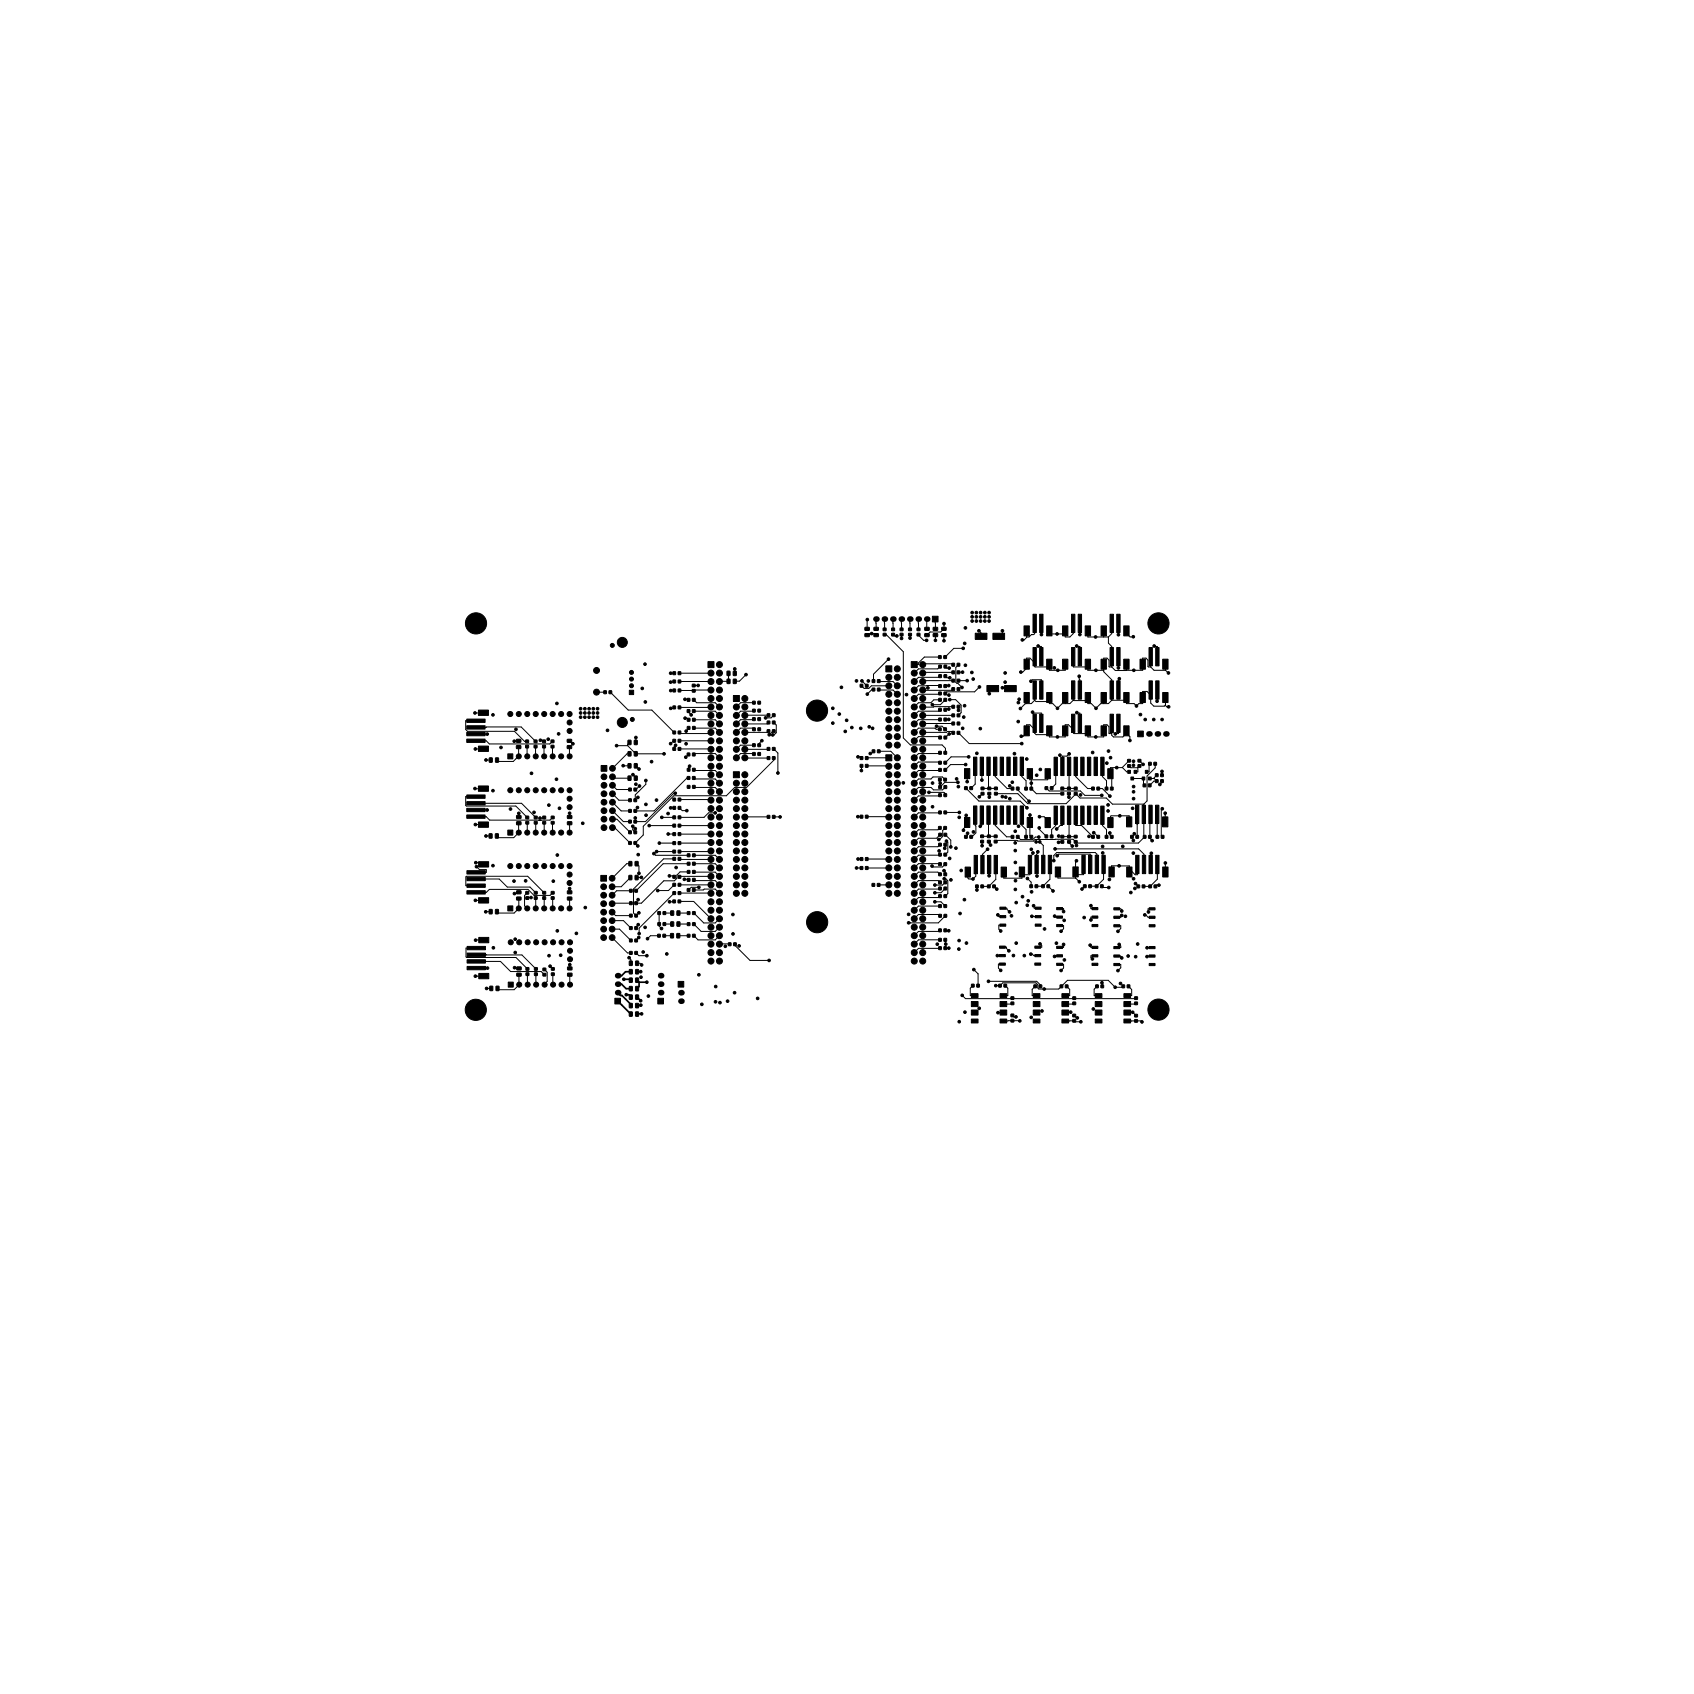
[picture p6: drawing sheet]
<svg xmlns="http://www.w3.org/2000/svg" width="508mm" height="508mm" viewBox="0 0 508 508" stroke-linecap="round" stroke-linejoin="round" font-family="sans-serif">
<g fill="#000" stroke="#000" stroke-width=".3">
<path d="M259.4 188.2l1.2-.1 .1 .8-1.3 .1zM259.4 190h1.2l.1 .8-1.2 .1zM262.1 190h1.2l.1 .8-1.2 .1zM262.1 188.2l1.2-.1 .1 .9h-1.3zM264.9 189.9h.8v.8h-.8zM264.9 188.4l.8-.1v.8h-.8zM267.4 189.9h.8v.8h-.8zM267.4 188.4l.8-.1v.8h-.8zM269.9 189.9h.9v.8h-.9zM269.9 188.4l.9-.1v.8h-.9zM272.5 189.9h.8v.8h-.8zM272.5 188.4l.8-.1v.8h-.8z"/>
<path d="M275 189.9h.8l.1 .8h-.9zM275 188.4l.8-.1 .1 .8h-.9zM277.3 190.1l1.2-.1 .1 .8-1.2 .1zM277.3 188.2l1.2-.1 .1 .9h-1.2zM279.6 184.8h1.7v1.7h-1.7zM279.9 190h1.2l.1 .8-1.3 .1zM279.9 188.2l1.2-.1 .1 .9h-1.3zM281.5 196.6h.7v.9h-.7zM281.5 199.5h.8v.8h-.8zM282.4 188.2l1.2-.1 .1 .9h-1.2zM282.4 190.1l1.2-.1 .1 .8-1.2 .1zM283 196.6h.8v.9h-.7z"/>
<path d="M283.1 199.5h.8v.8h-.8zM285.5 198.9h.7v.9h-.7zM287 198.9h.8v.9h-.7zM292.5 189.9h3.5v1.8h-3.5zM297.8 189.9h3.5v1.8h-3.5zM307.1 187.7h1.6v3h-1.6zM307.1 197.7h1.6v3h-1.6zM309.8 184.2h1v5.5h-1zM309.8 194.2h1v5.5h-1zM311.8 184.2h1v5.5h-1zM311.8 194.2h1v5.5h-1zM313.9 187.7h1.6v3h-1.6z"/>
<path d="M313.9 197.7h1.6v3h-1.6zM318.6 187.7h1.6v3h-1.6zM318.6 197.7h1.6v3h-1.6zM321.3 184.2h1v5.5h-1zM321.3 194.2h1v5.5h-1zM323.3 184.2h1v5.5h-1zM323.3 194.2h1v5.5h-1zM325.4 187.7h1.6v3h-1.6zM325.4 197.7h1.6v3h-1.6zM330.2 187.7h1.6v3h-1.6zM330.2 197.7h1.6v3h-1.6zM332.9 184.2h1v5.5h-1z"/>
<path d="M332.9 194.2h1v5.5h-1zM334.9 184.2h1v5.5h-1zM334.9 194.2h1v5.5h-1zM337 187.7h1.6v3h-1.6zM337 197.7h1.6v3h-1.6zM341.9 197.7h1.6v3h-1.6zM344.6 194.2h1v5.5h-1zM346.6 194.2h1v5.5h-1zM348.7 197.7h1.6v3h-1.6zM140 217.6h5.5v1h-5.5zM140 219.6h5.5v1h-5.5zM140 215.6h5.5v1h-5.5z"/>
<path d="M143.5 212.9h3v1.6h-3zM181.1 207.2h.7v.8h-.7zM182.7 207.2h.7v.8h-.8zM188.7 207h1.3v1.3h-1.3zM201.8 219.2l.8 .1v.8h-.8zM201.8 211.7h.8l-.1 .9-.7-.1zM201.8 204h.8v.8h-.8zM201.8 201.5h.8v.8h-.8zM201.8 206.6h.8l-.1 .9h-.7zM203.4 219.2l.7 .1v.8h-.7zM203.4 211.7h.7v.9l-.7-.1zM203.4 204h.7v.8h-.7z"/>
<path d="M203.4 201.5h.7v.8h-.7zM203.4 206.6h.7v.9h-.7zM206.1 212.8h.8l-.1 .8h-.7zM206.1 209.5h.7v.8h-.7zM206.1 217.9h.8v.8h-.8zM206.1 215.4l.8 .1v.8h-.8zM207.7 212.8h.7v.8h-.7zM207.7 209.5h.7v.8h-.7zM207.7 217.9h.7v.8h-.7zM207.7 215.4l.8 .1-.1 .8h-.7zM207.6 205.2h.8l.1 .7-.9 .1zM207.6 206.8h.8l.1 .7-.9 .1z"/>
<path d="M212.3 198.4h1.8v1.8h-1.8zM218 201.3h.9l-.1 1.3-.8-.1zM218.1 203.7h.8l-.1 1.3-.8-.1zM219.9 208.6h1.8v1.8h-1.8zM219.9 201.3h.9l-.1 1.3-.8-.1zM219.9 203.7h.9l-.1 1.3-.8-.1zM225.7 215.2h.8v.9l-.8-.1zM225.7 212.7h.8v.8h-.8zM225.7 210.3h.8v.8h-.8zM225.7 218.3h.8v.8h-.8zM227.3 215.2h.7v.9l-.7-.1zM227.3 212.7h.7v.8h-.7z"/>
<path d="M227.3 210.3h.7v.8h-.7zM227.3 218.3h.8l-.1 .8h-.7zM230.1 218.8h.7v.9l-.7-.1zM230.1 216.3h.7v.8h-.7zM230.1 214.1h.7v.8h-.7zM231.7 218.8h.7v.9l-.8-.1zM231.7 216.3h.7v.8h-.8zM231.7 214.1h.7v.8h-.8zM258 205.2h.7v.8h-.7zM259.5 205.2h.8v.8h-.8zM261.6 206.4h.7v.8h-.7zM261.6 203.8h.7v.9h-.7z"/>
<path d="M263.2 206.4h.7v.8h-.7zM263.2 203.8h.7v.9h-.7zM265.6 199.7h1.8v1.8h-1.8zM273.3 198.4h1.8v1.8h-1.8zM281.5 218.3h.7v.8h-.7zM281.5 215.4h.8v.8h-.8zM281.5 212.5h.8v.8l-.8-.1zM281.5 209.5h.8l-.1 .8h-.7zM281.5 207.6h.8v.8h-.8zM281.5 205.3h.8v.9l-.8-.1zM281.5 202.3h.8v.9h-.8zM283 218.3h.8v.8h-.8z"/>
<path d="M283.1 215.4h.8l-.1 .8h-.7zM283.1 212.4l.8 .1-.1 .8h-.7zM283.1 209.5h.7v.8h-.7zM283.1 207.6h.8l-.1 .8h-.7zM283.1 205.3h.8l-.1 .9h-.7zM283.1 202.3h.8l-.1 .9h-.7zM285.5 203.7h.7v.8h-.7zM285.5 219.3h.7v.9h-.7zM285.5 216.6h.7v.8h-.7zM285.5 214.1h.7v.8h-.7zM285.5 211.5h.7v.9l-.7-.1zM285.5 206.2l.7 .1v.8h-.7z"/>
<path d="M285.5 201.2h.7v.8h-.7zM287 203.7h.8v.8h-.7zM287.1 219.3h.7v.9h-.8zM287.1 216.6h.7v.8h-.8zM287 214.1h.8v.8h-.7zM287.1 211.5h.7v.9l-.8-.1zM287 206.3h.8v.8h-.7zM287 201.2h.8v.8h-.7zM296 205.6h3.5v1.8h-3.5zM301.3 205.6h3.5v1.8h-3.5zM307.1 207.7h1.6v3h-1.6zM307.1 217.7h1.6v3h-1.6z"/>
<path d="M309.8 204.2h1v5.5h-1zM309.8 214.2h1v5.5h-1zM311.8 204.2h1v5.5h-1zM311.8 214.2h1v5.5h-1zM313.9 207.7h1.6v3h-1.6zM313.9 217.7h1.6v3h-1.6zM318.6 207.7h1.6v3h-1.6zM318.6 217.7h1.6v3h-1.6zM321.3 204.2h1v5.5h-1zM321.3 214.2h1v5.5h-1zM323.3 204.2h1v5.5h-1zM323.3 214.2h1v5.5h-1z"/>
<path d="M325.4 207.7h1.6v3h-1.6zM325.4 217.7h1.6v3h-1.6zM330.2 207.7h1.6v3h-1.6zM330.2 217.7h1.6v3h-1.6zM332.9 204.2h1v5.5h-1zM332.9 214.2h1v5.5h-1zM334.9 204.2h1v5.5h-1zM334.9 214.2h1v5.5h-1zM337 207.7h1.6v3h-1.6zM337 217.7h1.6v3h-1.6zM341.9 207.7h1.6v3h-1.6zM344.6 204.2h1v5.5h-1z"/>
<path d="M346.6 204.2h1v5.5h-1zM348.7 207.7h1.6v3h-1.6zM140 221.6h5.5v1h-5.5zM140 238.4h5.5v1h-5.5zM143.5 223.7h3v1.6h-3zM143.5 235.7h3v1.6h-3zM146.8 227.3l.8 .1-.1 1.2-.8-.1zM148.6 227.3l.9 .1-.1 1.2-.8-.1zM152.3 226.1h1.5v1.5h-1.5zM154.9 221.7h1.2l.1 .8-1.2 .1zM154.9 223.6h1.2l.1 .8-1.2 .1zM157.7 221.9h.8v.8h-.8z"/>
<path d="M157.7 223.5h.8v.7l-.8 .1zM160.2 221.9h.8v.8h-.8zM160.2 223.5h.8v.7l-.8 .1zM162.7 221.9h.8l.1 .8h-.9zM162.7 223.5h.8l.1 .7-.9 .1zM165.3 221.9h.8v.8h-.8zM165.3 223.5h.8v.7l-.8 .1zM170.1 221.7h1.2l.1 .8-1.2 .1zM170.1 223.6h1.3v.8l-1.2 .1zM180.3 229.6h1.7v1.7h-1.7zM188.4 232.7l.8 .1-.1 1.2-.8-.1zM188.4 225.4l.8 .1-.1 1.2-.8-.1z"/>
<path d="M188.4 222l.8 .1v1.2l-.9-.1zM188.4 229l.8 .1-.1 1.2-.8-.1zM188.6 239.6h.7v.8h-.8zM188.6 236.4h.7v.8h-.7zM190.1 239.6h.8v.8h-.8zM190.1 236.4h.8v.8h-.8zM190.2 232.7l.9 .1-.1 1.2-.8-.1zM190.2 225.4l.9 .1-.1 1.2-.8-.1zM190.2 222l.9 .1-.1 1.2-.8-.1zM190.2 229l.9 .1-.1 1.2-.8-.1zM201.8 239.4h.8v.8h-.8zM201.8 221.7l.8 .1v.8h-.8z"/>
<path d="M201.8 224.2h.8l-.1 .8h-.7zM203.4 239.4h.7v.8h-.7zM203.4 221.7l.7 .1v.8h-.7zM203.4 224.2h.7v.8h-.7zM206.1 232.9h.8l-.1 .8h-.7zM206.1 225.8l.8 .1-.1 .8h-.7zM206.1 235.6h.8v.8h-.8zM206.1 230.4h.8v.8h-.8zM207.7 232.9h.7v.8h-.7zM207.7 225.8l.7 .1v.8h-.7zM207.7 235.6h.8l-.1 .8h-.7zM207.7 230.4h.8l-.1 .8h-.7z"/>
<path d="M219.9 231.4h1.8v1.8h-1.8zM225.7 225.7h.8l-.1 .8h-.7zM225.7 223.1h.8v.8h-.8zM227.3 225.7h.7v.8h-.7zM227.3 223.1h.7v.8h-.7zM230.1 226.9h.7v.8h-.7zM230.1 224.2h.7v.8h-.7zM231.7 226.9h.7v.8h-.8zM231.7 224.2h.7v.8h-.8zM258 229.3h.7v.8h-.7zM258 226.9h.7v.8h-.7zM259.5 229.3h.8v.8h-.8z"/>
<path d="M259.5 226.9h.8v.8h-.8zM261.6 224.9h.7v.8h-.7zM263.2 224.9h.7v.8h-.7zM265.6 226.3h1.8v1.8h-1.8zM281.5 233.4h.7v.8h-.7zM281.5 238.1h.8v.8h-.8zM281.5 228.3h.8v.8h-.8zM281.5 225.3h.8v.9h-.8zM281.5 230.5h.8v.8h-.8zM281.5 235.6h.8v.9l-.8-.1zM281.5 220.8h.8v.8h-.8zM283 233.4h.8v.8h-.8z"/>
<path d="M283.1 238l.8 .1-.1 .8h-.7zM283.1 228.3h.8l-.1 .8h-.7zM283.1 225.3h.8l-.1 .9h-.7zM283.1 230.5h.8l-.1 .8h-.7zM283.1 235.6h.8l-.1 .9-.7-.1zM283.1 220.8h.8v.8h-.8zM289.2 230.5h1.6v3h-1.6zM289.3 236h.8l-.1 .8-.7-.1zM290.8 236h.8v.8l-.8-.1zM291.9 227h1v5.5h-1zM293.9 227h1v5.5h-1zM294.2 237.6h.8l.1 .8h-.9z"/>
<path d="M294.2 236.1l.8-.1 .1 .8h-.9zM295.9 227h1v5.5h-1zM296.3 237.6h.8v.8h-.8zM296.3 236.1l.8-.1v.8h-.8zM297.9 227h1v5.5h-1zM298.2 237.7l.9-.1v.8h-.8zM298.2 236.1h.9v.7h-.8zM299.9 227h1v5.5h-1zM301.9 227h1v5.5h-1zM303.2 236.1h.8v.8h-.8zM303.9 227h1v5.5h-1zM304.8 236.1h.8v.8h-.8z"/>
<path d="M305.9 227h1v5.5h-1zM307.3 236.1h.8v.8h-.8zM308 230.5h1.6v3h-1.6zM308.9 236.1h.7v.8h-.7zM313.4 230.5h1.6v3h-1.6zM313.4 236h.8v.8l-.8-.1zM315 236h.8l-.1 .8-.7-.1zM316.1 227.1h1v5.5h-1zM318.1 227.1h1v5.5h-1zM318.2 236.1l.8-.1v.8h-.8zM318.2 237.6h.8v.8h-.8zM320.1 227.1h1v5.5h-1z"/>
<path d="M320.1 236.1l.8-.1 .1 .8h-.8zM320.1 237.6h.8l.1 .8h-.8zM322.1 227.1h1v5.5h-1zM322.2 236.1l.8-.1v.8h-.8zM322.2 237.6h.8v.8h-.8zM324.1 227.1h1v5.5h-1zM326.1 227.1h1v5.5h-1zM327.4 236.1h.8l-.1 .8h-.7zM328.1 227.1h1v5.5h-1zM328.9 236.1h.8v.8h-.8zM330.1 227.1h1v5.5h-1zM331.4 236.1h.8v.8h-.8z"/>
<path d="M332.2 230.5h1.6v3h-1.6zM333 236.1h.8v.8h-.8zM338.2 231h.8v.9h-.8zM338.2 227.8l.8-.1v.8h-.8zM338.2 229.3h.8v.8h-.8zM339.1 233h.8v.9h-.8zM340.1 231h.8v.9h-.8zM341.3 227.8l.8-.1v.8h-.8zM341.3 229.3h.8v.8h-.8zM341.2 219.2h1.7v1.7h-1.7zM342.5 233h.8v.9h-.8zM342.8 235.1h.8v.8h-.8z"/>
<path d="M343.5 231h.8v.9h-.8zM344.4 235.1h.7v.8h-.7zM344.5 228.6h.7v.9h-.7zM344.4 233h.8v.9h-.8zM346 228.6h.8v.9h-.8zM346.5 232h.8l-.1 .9h-.7zM346.5 233.8h.8l-.1 .9-.7-.1zM348.1 232h.7v.9h-.7zM348.1 233.8h.7v.9l-.7-.1zM140 240.4h5.5v1h-5.5zM140 242.4h5.5v1h-5.5zM140 244.4h5.5v1h-5.5z"/>
<path d="M143.5 246.5h3v1.6h-3zM143.5 258.4h3v1.6h-3zM146.7 250.1h.9l-.1 1.3-.8-.1zM148.6 250.1h.9l-.1 1.3-.9-.1zM152.3 248.9h1.5v1.5h-1.5zM154.9 244.6h1.3v.8l-1.2 .1zM154.9 246.5l1.2-.1 .1 .9h-1.2zM157.7 244.8h.8v.7h-.8zM157.7 246.3h.8v.8h-.8zM160.2 244.8h.8l.1 .7h-.8zM160.2 246.3h.9v.8h-.8zM162.8 244.8h.8v.7h-.8z"/>
<path d="M162.8 246.3h.8v.8h-.8zM165.3 244.8h.8l.1 .7h-.9zM165.3 246.3h.8l.1 .8h-.9zM170.2 244.6h1.2l.1 .8-1.3 .1zM170.2 246.5l1.2-.1 .1 .9h-1.3zM188.6 252.4h.7v.8h-.8zM188.6 249.2h.7v.8h-.7zM188.6 246h.7v.8h-.8zM188.6 242.8h.7v.8h-.8zM188.6 258.4h.9l-.1 1.3-.8-.1zM190.1 252.4h.8v.8h-.8zM190.1 249.2h.8v.8h-.8z"/>
<path d="M190.1 246h.8v.8h-.8zM190.1 242.8h.8v.8h-.8zM190.5 258.4h.9l-.1 1.3-.8-.1zM201.8 257.1l.8 .1-.1 .8h-.7zM201.8 255h.8l-.1 .8h-.7zM201.8 252.4h.8l-.1 .9-.7-.1zM201.8 249.7h.8v.9h-.8zM201.8 247.2h.8v.8h-.8zM201.8 244.7h.8v.8h-.8zM201.8 241.9h.8v.8h-.8zM203.4 257.1l.7 .1v.8h-.7zM203.4 255h.7v.8h-.7z"/>
<path d="M203.4 252.4h.7v.9l-.7-.1zM203.4 249.7h.7v.9h-.7zM203.4 247.2h.7v.8h-.7zM203.4 244.7h.7v.8h-.7zM203.4 241.9h.7v.8h-.7zM206.1 258.6h.8v.8h-.8zM206.1 256.1h.8v.8h-.8zM207.7 258.6h.8l-.1 .8h-.7zM207.7 256.1h.8l-.1 .8h-.7zM230.1 244.5h.7v.9h-.7zM231.7 244.5h.7v.9h-.8zM258 257.2h.7v.8h-.7z"/>
<path d="M258 244.5h.7v.8h-.7zM258 259.9h.7v.8h-.7zM259.5 257.2h.8v.8h-.8zM259.5 244.5h.8v.8h-.8zM259.5 259.9h.8v.8h-.8zM281.5 247.9h.7v.8h-.7zM281.5 258.7h.8l-.1 .9-.7-.1zM281.5 255.9h.8l-.1 .8h-.7zM281.5 252.9h.8l-.1 .8h-.7zM281.5 243.2h.8l-.1 .9-.7-.1zM281.5 249.9h.8v.8h-.8zM283 247.9h.8v.8h-.8z"/>
<path d="M283.1 258.7h.8l-.1 .9h-.7zM283.1 255.9h.8l-.1 .8h-.7zM283.1 252.9h.7v.8h-.7zM283.1 243.2h.7v.9l-.7-.1zM283.1 249.9h.8v.8h-.8zM289.2 245.1h1.6v3h-1.6zM289.3 250.6h.8l-.1 .8-.7-.1zM290.8 250.6h.8v.8l-.8-.1zM291.9 241.7h1v5.5h-1zM292.1 256.5h1v5.5h-1zM293.9 241.7h1v5.5h-1zM294.1 250.4h.8v.8h-.8z"/>
<path d="M294.1 252h.8v.7l-.8 .1zM294.1 256.5h1v5.5h-1zM295.9 241.7h1v5.5h-1zM296.1 252h.8l.1 .7-.9 .1zM296.1 250.4h.8l.1 .8h-.9zM296.1 256.5h1v5.5h-1zM297.9 241.7h1v5.5h-1zM298.2 252h.8v.7l-.8 .1zM298.2 250.4h.8v.8h-.8zM298.1 256.5h1v5.5h-1zM299.9 241.7h1v5.5h-1zM301.9 241.7h1v5.5h-1z"/>
<path d="M303.3 250.5l.7 .1v.8l-.8-.1zM303.9 241.7h1v5.5h-1zM304.8 250.6h.8v.8l-.8-.1zM305.9 241.7h1v5.5h-1zM305.7 260h1.6v3h-1.6zM307.3 250.6h.8v.8l-.8-.1zM308 245.1h1.6v3h-1.6zM308.4 256.5h1v5.5h-1zM308.9 250.6h.8l-.1 .8-.7-.1zM310.4 256.5h1v5.5h-1zM312.4 256.5h1v5.5h-1zM313.4 245.2h1.6v3h-1.6z"/>
<path d="M313.4 250.4h.8v.8h-.8zM314.4 256.5h1v5.5h-1zM315 250.4h.8l-.1 .8h-.7zM316.1 241.7h1v5.5h-1zM316.5 260h1.6v3h-1.6zM318.1 241.7h1v5.5h-1zM318.2 252.1h.8v.7h-.8zM318.2 250.5h.8v.7l-.8 .1zM320.1 241.7h1v5.5h-1zM320.2 252.1h.8v.7h-.8zM320.2 250.5h.8v.7l-.8 .1zM322.1 241.7h1v5.5h-1z"/>
<path d="M322.2 252.1h.8v.7l-.8 .1zM322.2 250.5h.8v.8h-.8zM321.7 260h1.6v3h-1.6zM324.1 241.7h1v5.5h-1zM324.4 256.5h1v5.5h-1zM326.1 241.7h1v5.5h-1zM326.4 256.5h1v5.5h-1zM327.4 250.6h.8l-.1 .8-.7-.1zM328.1 241.7h1v5.5h-1zM328.4 256.5h1v5.5h-1zM328.9 250.6h.8v.8l-.8-.1zM330.1 241.7h1v5.5h-1z"/>
<path d="M330.4 256.5h1v5.5h-1zM331.5 250.5l.7 .1v.8l-.8-.1zM332.2 245.2h1.6v3h-1.6zM333 250.5l.8 .1v.8l-.8-.1zM332.5 260h1.6v3h-1.6zM337.8 245h1.6v3h-1.6zM337.9 260h1.6v3h-1.6zM339.1 250.6h.7v.8l-.7-.1zM340.6 250.6h.8v.8l-.8-.1zM340.5 241.5h1v5.5h-1zM340.6 256.5h1v5.5h-1zM342.9 250.5l.7 .1v.8l-.7-.1z"/>
<path d="M342.5 241.5h1v5.5h-1zM342.6 256.5h1v5.5h-1zM344.5 250.5l.7 .1v.8l-.8-.1zM344.5 241.5h1v5.5h-1zM344.6 256.5h1v5.5h-1zM346.7 250.5l.8 .1-.1 .8-.7-.1zM346.5 241.5h1v5.5h-1zM346.6 256.5h1v5.5h-1zM348.3 250.6h.7v.8l-.7-.1zM348.6 245h1.6v3h-1.6zM348.7 260h1.6v3h-1.6zM140 263.1h5.5v1h-5.5z"/>
<path d="M140 265.1h5.5v1h-5.5zM140 261.1h5.5v1h-5.5zM140 267.1h5.5v1h-5.5zM143.5 269.2h3v1.6h-3zM146.7 272.8h.9l-.1 1.3-.8-.1zM148.6 272.8h.9l-.1 1.3-.8-.1zM152.3 271.7h1.5v1.5h-1.5zM154.9 267.2l1.2-.1 .1 .8-1.2 .1zM154.9 269h1.2l.1 .8-1.2 .1zM157.7 268.9h.8v.8h-.8zM157.7 267.4l.8-.1v.8h-.8zM160.2 267.4l.8-.1 .1 .8h-.8z"/>
<path d="M160.2 268.9h.8l.1 .8h-.8zM162.8 267.4l.8-.1v.8h-.8zM162.8 268.9h.8v.8h-.8zM165.3 267.4l.8-.1 .1 .8h-.9zM165.3 268.9h.8l.1 .8h-.9zM170.2 267.2l1.2-.1 .1 .8-1.3 .1zM170.2 269h1.2l.1 .8-1.3 .1zM180.2 262.5h1.7v1.7h-1.7zM188.6 262.5l.9 .1-.1 1.2h-.8zM188.8 277.9h.8l-.1 .8h-.7zM188.8 274.2h.8l-.1 .8h-.7zM188.8 270.4l.8 .1-.1 .8-.7-.1z"/>
<path d="M188.8 266.7h.8l-.1 .8h-.7zM190.4 277.9h.7v.8h-.7zM190.4 274.2h.7v.8h-.7zM190.4 270.4l.7 .1v.8h-.7zM190.4 266.7h.7v.8h-.7zM190.5 262.5l.9 .1-.1 1.2h-.8zM197.3 276.7h.7v.8h-.7zM197.3 273.4h.8l-.1 .8h-.7zM198.9 276.7h.7v.8h-.7zM198.9 273.4h.7v.8h-.8zM201.1 280h.9l-.1 1.3-.8-.1zM201.2 276.5h.8v1.3l-.9-.1z"/>
<path d="M201.2 273.2h.8v1.3l-.9-.1zM201.8 269.9h.7v.8h-.7zM201.8 267.4h.8l-.1 .8h-.7zM201.8 264.9h.8l-.1 .9-.7-.1zM201.8 262.5h.8l-.1 .9-.7-.1zM203 280h.8v1.3l-.8-.1zM203 276.5h.9l-.1 1.3-.8-.1zM203 273.2h.9l-.1 1.3-.8-.1zM203.4 269.9h.7v.8h-.8zM203.4 267.4h.7v.8h-.7zM203.4 264.9h.7v.9l-.7-.1zM203.4 262.5h.7v.9h-.7z"/>
<path d="M206.1 266.5h.8l-.1 .8h-.7zM206.1 276.7h.8v.9l-.8-.1zM206.1 273.4h.8v.8h-.8zM206.1 261.1h.8v.8h-.8zM206.1 263.4l.8 .1v.8l-.8-.1zM207.7 266.5h.7v.8h-.7zM207.7 276.7h.8l-.1 .9-.7-.1zM207.7 273.4h.8l-.1 .8h-.7zM207.7 261.1h.8l-.1 .8h-.7zM207.7 263.4l.8 .1-.1 .8-.7-.1zM261.5 265h.8v.8h-.8zM263.1 265h.8l-.1 .8h-.7z"/>
<path d="M281.5 278.6h.8l-.1 .8h-.7zM281.5 271.3h.8l-.1 .8h-.7zM281.5 268.3h.8l-.1 .9-.7-.1zM281.5 266l.8 .1-.1 .8-.7-.1zM281.5 264.2h.8l-.1 .8h-.7zM281.5 261.8h.8l-.1 .8h-.7zM281.5 274.2h.8v.9l-.8-.1zM283.1 278.6h.8l-.1 .8h-.7zM283.1 271.3h.8l-.1 .8h-.7zM283.1 268.3h.8l-.1 .9-.7-.1zM283.1 266l.8 .1-.1 .8h-.7zM283.1 264.2h.8l-.1 .8h-.7z"/>
<path d="M283.1 261.8h.8l-.1 .8h-.7zM283.1 274.2h.8l-.1 .9-.7-.1zM289.4 260h1.6v3h-1.6zM292.6 265.4h.8l-.1 .8h-.7zM294.2 265.4h.7v.8h-.8zM296.1 265.4h.8v.8h-.8zM297.7 265.4h.8v.8h-.8zM299.9 272h1.7v.7h-1.7zM299.9 274.6h1.7v.6h-1.7zM299.9 277.1h1.7v.7h-1.7zM300.2 260h1.6v3h-1.6zM308.8 265.3l.8 .1v.8h-.8z"/>
<path d="M310.4 265.3l.8 .1v.8h-.8zM310.5 272h1.7v.7h-1.7zM310.5 274.6h1.7v.6h-1.7zM310.5 277.1h1.7v.7h-1.7zM312.4 265.3l.8 .1-.1 .8h-.7zM314 265.3l.7 .1v.8h-.7zM316.9 277.2h1.7v.7h-1.7zM316.9 274.7h1.7v.6h-1.7zM316.9 272.2h1.7v.6h-1.7zM324.9 265.3l.8 .1v.8h-.8zM326.5 265.3l.8 .1-.1 .8h-.7zM328.5 265.3l.7 .1v.8h-.7z"/>
<path d="M327.5 277.2h1.7v.7h-1.7zM327.5 274.7h1.7v.6h-1.7zM327.5 272.2h1.7v.6h-1.7zM330.1 265.3l.7 .1v.8h-.8zM334 272.2h1.8v.7h-1.8zM334 274.8h1.8v.6h-1.8zM334 277.3h1.8v.6h-1.8zM341 265.4h.7v.8h-.7zM342.6 265.4h.7v.8h-.8zM344.5 265.4h.8v.8h-.8zM344.6 272.2h1.8v.7h-1.8zM344.6 274.8h1.8v.6h-1.8z"/>
<path d="M344.6 277.3h1.8v.6h-1.8zM346.1 265.4h.8l-.1 .8h-.7zM140.1 285.8h5.5v1h-5.5zM140.1 287.8h5.5v1h-5.5zM140.1 283.8h5.5v1h-5.5zM140.1 289.8h5.5v1h-5.5zM143.6 281.1h3v1.6h-3zM143.6 291.9h3v1.6h-3zM146.9 295.8h.9l-.1 1.3-.8-.1zM148.8 295.8h.8v1.3l-.8-.1zM152.4 294.5h1.5v1.5h-1.5zM155 290h1.2l.1 .8-1.3 .1z"/>
<path d="M155 291.9l1.2-.1 .1 .9h-1.3zM157.8 290.2h.8v.7h-.8zM157.8 291.8h.8v.7h-.8zM160.3 290.2h.8v.7h-.8zM160.3 291.8h.8v.7h-.8zM162.8 291.9h.8l.1 .7-.8 .1zM162.8 290.3h.8l.1 .8h-.8zM165.4 290.2h.8v.7h-.8zM165.4 291.8h.8v.7h-.8zM170.2 290h1.3v.8l-1.2 .1zM170.2 291.9l1.3-.1v.9h-1.2zM184.4 299.4h1.7v1.7h-1.7z"/>
<path d="M188.8 285.4h.8l-.1 .8h-.7zM188.8 281.6h.8l-.1 .9-.7-.1zM188.8 290.8h.8l-.1 1.3-.8-.1zM188.8 295.9h.8l-.1 1.2h-.8zM188.8 288.2l.8 .1-.1 1.2h-.8zM188.8 293.3l.8 .1-.1 1.2-.8-.1zM188.8 298.4h.8l-.1 1.3-.8-.1zM190.4 285.4h.7v.8h-.7zM190.4 281.6h.7v.9l-.7-.1zM190.6 290.8h.9l-.1 1.3-.8-.1zM190.6 295.9h.9l-.1 1.2h-.8zM190.6 288.2l.9 .1-.1 1.2h-.8z"/>
<path d="M190.6 293.3l.9 .1-.1 1.2-.8-.1zM190.6 298.4h.9l-.1 1.3-.8-.1zM197.2 280.2h.8v.8h-.8zM197.3 299.4h1.7v1.7h-1.7zM198.8 280.2h.8l-.1 .8h-.7zM203.4 294.3h1.7v1.7h-1.7zM206.1 280.2h.8v.8h-.8zM207.7 280.2h.8l-.1 .8h-.7zM218.4 282.7l.8 .1v.8h-.8zM220 282.7l.8 .1v.8h-.8zM281.5 283.9h.8l-.1 .9-.7-.1zM281.5 281.4h.8l-.1 .9-.7-.1z"/>
<path d="M283.1 283.9h.8l-.1 .9-.7-.1zM283.1 281.4h.8l-.1 .9-.7-.1zM291.4 295.2h.7v.8h-.8zM291.3 298h2v1.1h-2zM292.9 295.2h.8v.8h-.8zM299.5 295.2h.8l-.1 .8h-.7zM299.7 288.8h1.8v.6h-1.8zM299.7 286.3h1.8v.6h-1.8zM299.7 283.7h1.8v.7h-1.8zM301.1 295.2h.7v.8h-.7zM299.9 298h2v1.1h-2zM303.2 298.9h.8v.8h-.8z"/>
<path d="M310.1 295.4h.7v.8h-.8zM309.9 298h2v1.1h-2zM310.3 288.8h1.8v.6h-1.8zM310.3 286.3h1.8v.6h-1.8zM310.3 283.7h1.8v.7h-1.8zM311.6 295.4h.8v.8h-.8zM317.9 295.4h.8v.8h-.8zM316.9 283.8h1.7v.6h-1.7zM316.9 286.3h1.7v.7h-1.7zM316.9 288.9h1.7v.6h-1.7zM319.5 295.4h.8l-.1 .8h-.7zM318.5 298h2v1.1h-2z"/>
<path d="M321.7 298.9h.8l.1 .8h-.9zM328.6 295.4h.8l-.1 .8h-.7zM327.5 283.8h1.7v.6h-1.7zM327.5 286.3h1.7v.7h-1.7zM327.5 288.9h1.7v.6h-1.7zM328.4 298h2v1.1h-2zM330.2 295.4h.7v.8h-.7zM334 288.9h1.8v.7h-1.8zM334 286.4h1.8v.6h-1.8zM334 283.8h1.8v.7h-1.8zM336.5 295.4h.7v.8h-.7zM338 295.4h.8v.8h-.8z"/>
<path d="M337 298h2v1.1h-2zM340.3 298.9h.8v.8h-.8zM344.6 288.9h1.8v.7h-1.8zM344.6 286.4h1.8v.6h-1.8zM344.6 283.8h1.8v.7h-1.8zM188.8 300.9l.8 .1-.1 1.2h-.8zM188.8 303.5h.8l-.1 1.3-.8-.1zM190.6 300.9l.9 .1-.1 1.2h-.8zM190.6 303.5h.9l-.1 1.3-.8-.1zM291.3 305.6h2v1.2h-2zM291.3 302.9h2v1.5h-2zM291.3 300.3h2v1.6h-2z"/>
<path d="M299.9 300.3h2v1.6h-2zM299.9 302.9h2v1.5h-2zM299.9 305.6h2v1.2h-2zM303.2 300.5h.8v.7l-.8 .1zM303.2 304.1h.8v.8h-.8zM303.2 305.7h.8v.7l-.8 .1zM309.9 305.6h2v1.2h-2zM309.9 302.9h2v1.5h-2zM309.9 300.3h2v1.6h-2zM318.5 300.3h2v1.6h-2zM318.5 302.9h2v1.5h-2zM318.5 305.6h2v1.2h-2z"/>
<path d="M321.7 304.2h.8v.7h-.8zM321.7 305.7h.8v.8h-.8zM321.7 300.5h.8l.1 .7-.9 .1zM328.4 305.6h2v1.2h-2zM328.4 302.9h2v1.5h-2zM328.4 300.3h2v1.6h-2zM337 300.3h2v1.6h-2zM337 302.9h2v1.5h-2zM337 305.6h2v1.2h-2zM340.3 300.5h.8v.7l-.8 .1zM340.3 304.2h.8v.7h-.8zM340.3 305.8h.8v.7h-.8z"/>
<circle cx="142.7" cy="186.9" r="3.2"/>
<circle cx="183.6" cy="193.5" r=".6"/>
<circle cx="186.6" cy="192.6" r="1.5"/>
<circle cx="193.4" cy="199.2" r=".4"/>
<circle cx="215.7" cy="199.3" r=".9"/>
<circle cx="260.1" cy="185.8" r=".4"/>
<circle cx="261.4" cy="190" r=".4"/>
<circle cx="266.4" cy="197.7" r=".4"/>
<circle cx="268.9" cy="190.7" r=".4"/>
<circle cx="270.4" cy="191.5" r=".4"/>
<circle cx="272.9" cy="191.4" r=".4"/>
<circle cx="276.7" cy="199.3" r=".9"/>
<circle cx="277.9" cy="192" r=".4"/>
<circle cx="280.5" cy="192" r=".4"/>
<circle cx="283.1" cy="187" r=".4"/>
<circle cx="283.1" cy="192.2" r=".4"/>
<circle cx="288.8" cy="194.4" r=".4"/>
<circle cx="289.3" cy="192.9" r=".4"/>
<circle cx="289.5" cy="199.5" r=".4"/>
<circle cx="289.5" cy="188.3" r=".4"/>
<circle cx="291.5" cy="185" r=".4"/>
<circle cx="291.5" cy="186.2" r=".4"/>
<circle cx="291.5" cy="183.7" r=".4"/>
<circle cx="292.8" cy="185" r=".4"/>
<circle cx="292.8" cy="186.2" r=".4"/>
<circle cx="292.8" cy="183.7" r=".4"/>
<circle cx="293.6" cy="189.2" r=".4"/>
<circle cx="294.1" cy="185" r=".4"/>
<circle cx="294.1" cy="183.7" r=".4"/>
<circle cx="294.1" cy="186.2" r=".4"/>
<circle cx="295.3" cy="185" r=".4"/>
<circle cx="295.3" cy="186.2" r=".4"/>
<circle cx="295.3" cy="183.7" r=".4"/>
<circle cx="296.6" cy="183.7" r=".4"/>
<circle cx="296.6" cy="186.2" r=".4"/>
<circle cx="296.6" cy="185" r=".4"/>
<circle cx="300.6" cy="189.2" r=".4"/>
<circle cx="306.6" cy="191.9" r=".4"/>
<circle cx="311.3" cy="193.7" r=".4"/>
<circle cx="312.3" cy="190.3" r=".4"/>
<circle cx="317" cy="190.1" r=".4"/>
<circle cx="322.9" cy="193.7" r=".4"/>
<circle cx="323.8" cy="190.3" r=".4"/>
<circle cx="328.5" cy="191" r=".4"/>
<circle cx="335.4" cy="190.3" r=".4"/>
<circle cx="339.9" cy="190.9" r=".4"/>
<circle cx="346.1" cy="193.7" r=".4"/>
<circle cx="347.4" cy="186.9" r="3.2"/>
<circle cx="142.4" cy="213.8" r=".4"/>
<circle cx="147.8" cy="214.4" r=".4"/>
<circle cx="153" cy="214.1" r=".75"/>
<circle cx="154.7" cy="218.7" r=".4"/>
<circle cx="155.6" cy="214.1" r=".75"/>
<circle cx="158.1" cy="214.1" r=".75"/>
<circle cx="160.7" cy="214.1" r=".75"/>
<circle cx="163.2" cy="214.1" r=".75"/>
<circle cx="165.7" cy="214.1" r=".75"/>
<circle cx="167" cy="210.9" r=".4"/>
<circle cx="168.3" cy="214.1" r=".75"/>
<circle cx="170.8" cy="214.1" r=".75"/>
<circle cx="170.8" cy="219.2" r=".75"/>
<circle cx="170.8" cy="216.7" r=".75"/>
<circle cx="174.1" cy="212.5" r=".4"/>
<circle cx="174.1" cy="213.8" r=".4"/>
<circle cx="174.1" cy="215.1" r=".4"/>
<circle cx="175.4" cy="213.8" r=".4"/>
<circle cx="175.4" cy="215.1" r=".4"/>
<circle cx="175.4" cy="212.5" r=".4"/>
<circle cx="176.7" cy="212.5" r=".4"/>
<circle cx="176.7" cy="215.1" r=".4"/>
<circle cx="176.7" cy="213.8" r=".4"/>
<circle cx="177.9" cy="212.5" r=".4"/>
<circle cx="177.9" cy="213.8" r=".4"/>
<circle cx="177.9" cy="215.1" r=".4"/>
<circle cx="178.9" cy="207.6" r=".89"/>
<circle cx="178.9" cy="201.1" r=".89"/>
<circle cx="179.2" cy="215.1" r=".4"/>
<circle cx="179.2" cy="212.5" r=".4"/>
<circle cx="179.2" cy="213.8" r=".4"/>
<circle cx="182.2" cy="219" r=".4"/>
<circle cx="186.6" cy="216.6" r="1.5"/>
<circle cx="189.4" cy="201.6" r=".6"/>
<circle cx="189.4" cy="203.6" r=".6"/>
<circle cx="189.4" cy="205.6" r=".6"/>
<circle cx="189.6" cy="215.7" r=".6"/>
<circle cx="192.6" cy="206.4" r=".4"/>
<circle cx="193.5" cy="210.5" r=".4"/>
<circle cx="201.1" cy="204.6" r=".4"/>
<circle cx="201.1" cy="201.9" r=".4"/>
<circle cx="201.1" cy="212.4" r=".4"/>
<circle cx="201.1" cy="207.1" r=".4"/>
<circle cx="205.4" cy="209.7" r=".4"/>
<circle cx="205.4" cy="215.4" r=".4"/>
<circle cx="205.8" cy="219.3" r=".4"/>
<circle cx="207.3" cy="214.4" r=".4"/>
<circle cx="209.4" cy="205.5" r=".4"/>
<circle cx="213.2" cy="206.9" r=".9"/>
<circle cx="213.2" cy="212" r=".9"/>
<circle cx="213.2" cy="204.4" r=".9"/>
<circle cx="213.2" cy="217.1" r=".9"/>
<circle cx="213.2" cy="219.6" r=".9"/>
<circle cx="213.2" cy="201.8" r=".9"/>
<circle cx="213.2" cy="209.5" r=".9"/>
<circle cx="213.2" cy="214.5" r=".9"/>
<circle cx="215.7" cy="206.9" r=".9"/>
<circle cx="215.7" cy="212" r=".9"/>
<circle cx="215.7" cy="201.8" r=".9"/>
<circle cx="215.7" cy="217.1" r=".9"/>
<circle cx="215.7" cy="214.5" r=".9"/>
<circle cx="215.7" cy="204.4" r=".9"/>
<circle cx="215.7" cy="219.6" r=".9"/>
<circle cx="215.7" cy="209.5" r=".9"/>
<circle cx="220.3" cy="200.6" r=".4"/>
<circle cx="220.8" cy="214.5" r=".9"/>
<circle cx="220.8" cy="212" r=".9"/>
<circle cx="220.8" cy="219.6" r=".9"/>
<circle cx="220.8" cy="217.1" r=".9"/>
<circle cx="223.4" cy="214.5" r=".9"/>
<circle cx="223.4" cy="209.5" r=".9"/>
<circle cx="223.4" cy="217.1" r=".9"/>
<circle cx="223.4" cy="219.6" r=".9"/>
<circle cx="223.4" cy="212" r=".9"/>
<circle cx="223.7" cy="202.3" r=".4"/>
<circle cx="229.6" cy="215.3" r=".4"/>
<circle cx="245" cy="213.1" r="3.2"/>
<circle cx="249.7" cy="216.9" r=".4"/>
<circle cx="249.7" cy="212.4" r=".4"/>
<circle cx="251.7" cy="214.1" r=".4"/>
<circle cx="252.3" cy="206.1" r=".4"/>
<circle cx="253.5" cy="219.3" r=".4"/>
<circle cx="253.9" cy="216" r=".4"/>
<circle cx="255.4" cy="218.2" r=".4"/>
<circle cx="256.8" cy="204.2" r=".4"/>
<circle cx="258.1" cy="218.4" r=".4"/>
<circle cx="258.5" cy="204.2" r=".4"/>
<circle cx="260.1" cy="208.2" r=".4"/>
<circle cx="260.4" cy="204.2" r=".4"/>
<circle cx="260.7" cy="218" r=".4"/>
<circle cx="261.7" cy="218.4" r=".4"/>
<circle cx="266.5" cy="218.4" r=".9"/>
<circle cx="266.5" cy="203.1" r=".9"/>
<circle cx="266.5" cy="213.3" r=".9"/>
<circle cx="266.5" cy="205.7" r=".9"/>
<circle cx="266.5" cy="210.7" r=".9"/>
<circle cx="266.5" cy="215.8" r=".9"/>
<circle cx="266.5" cy="208.2" r=".9"/>
<circle cx="269.1" cy="213.3" r=".9"/>
<circle cx="269.1" cy="203.1" r=".9"/>
<circle cx="269.1" cy="205.7" r=".9"/>
<circle cx="269.1" cy="200.6" r=".9"/>
<circle cx="269.1" cy="218.4" r=".9"/>
<circle cx="269.1" cy="210.7" r=".9"/>
<circle cx="269.1" cy="208.2" r=".9"/>
<circle cx="269.1" cy="215.8" r=".9"/>
<circle cx="271.8" cy="208.3" r=".4"/>
<circle cx="274.2" cy="217.1" r=".9"/>
<circle cx="274.2" cy="219.6" r=".9"/>
<circle cx="274.2" cy="214.5" r=".9"/>
<circle cx="274.2" cy="209.5" r=".9"/>
<circle cx="274.2" cy="212" r=".9"/>
<circle cx="274.2" cy="201.8" r=".9"/>
<circle cx="274.2" cy="204.4" r=".9"/>
<circle cx="274.2" cy="206.9" r=".9"/>
<circle cx="276.7" cy="209.5" r=".9"/>
<circle cx="276.7" cy="219.6" r=".9"/>
<circle cx="276.7" cy="214.5" r=".9"/>
<circle cx="276.7" cy="204.4" r=".9"/>
<circle cx="276.7" cy="217.1" r=".9"/>
<circle cx="276.7" cy="212" r=".9"/>
<circle cx="276.7" cy="201.8" r=".9"/>
<circle cx="276.7" cy="206.9" r=".9"/>
<circle cx="278.2" cy="206.3" r=".4"/>
<circle cx="279.6" cy="211.3" r=".4"/>
<circle cx="280.9" cy="217.8" r=".4"/>
<circle cx="284.5" cy="205.6" r=".4"/>
<circle cx="284.5" cy="212.6" r=".4"/>
<circle cx="284.5" cy="215.7" r=".4"/>
<circle cx="284.6" cy="208.5" r=".4"/>
<circle cx="284.6" cy="200.3" r=".4"/>
<circle cx="284.8" cy="209.8" r=".4"/>
<circle cx="284.8" cy="203.3" r=".4"/>
<circle cx="287.4" cy="213" r=".4"/>
<circle cx="288.5" cy="206.2" r=".4"/>
<circle cx="288.7" cy="201.6" r=".4"/>
<circle cx="288.7" cy="218.4" r=".4"/>
<circle cx="289" cy="215" r=".4"/>
<circle cx="289.3" cy="211.6" r=".4"/>
<circle cx="290" cy="204.1" r=".4"/>
<circle cx="291.4" cy="201.7" r=".4"/>
<circle cx="291.8" cy="203.6" r=".4"/>
<circle cx="293.7" cy="206" r=".4"/>
<circle cx="294" cy="218.5" r=".4"/>
<circle cx="296.7" cy="208" r=".4"/>
<circle cx="300.6" cy="206.2" r=".4"/>
<circle cx="301.4" cy="204.6" r=".4"/>
<circle cx="301.4" cy="201.8" r=".4"/>
<circle cx="305.3" cy="216.4" r=".4"/>
<circle cx="305.4" cy="210.7" r=".4"/>
<circle cx="305.6" cy="209.7" r=".4"/>
<circle cx="306" cy="212.5" r=".4"/>
<circle cx="306.1" cy="201.5" r=".4"/>
<circle cx="309.2" cy="204.3" r=".4"/>
<circle cx="309.6" cy="213.6" r=".4"/>
<circle cx="316.2" cy="200.3" r=".4"/>
<circle cx="317.1" cy="212.4" r=".4"/>
<circle cx="317.2" cy="201" r=".4"/>
<circle cx="322.9" cy="213.7" r=".4"/>
<circle cx="323.6" cy="202.8" r=".4"/>
<circle cx="328.6" cy="201" r=".4"/>
<circle cx="328.7" cy="212.4" r=".4"/>
<circle cx="335.4" cy="200.3" r=".4"/>
<circle cx="335.7" cy="203.5" r=".4"/>
<circle cx="340" cy="201" r=".4"/>
<circle cx="340.8" cy="211.7" r=".4"/>
<circle cx="342" cy="214.3" r=".4"/>
<circle cx="343.4" cy="215.8" r=".4"/>
<circle cx="346" cy="215.8" r=".4"/>
<circle cx="347" cy="210.3" r=".4"/>
<circle cx="348.5" cy="215.8" r=".4"/>
<circle cx="350.4" cy="201.8" r=".4"/>
<circle cx="350.5" cy="212" r=".4"/>
<circle cx="142.4" cy="236.5" r=".4"/>
<circle cx="142.6" cy="224.6" r=".4"/>
<circle cx="145.7" cy="227.9" r=".4"/>
<circle cx="146.1" cy="220.1" r=".4"/>
<circle cx="147.8" cy="237.1" r=".4"/>
<circle cx="150.2" cy="224.2" r=".4"/>
<circle cx="153" cy="237" r=".75"/>
<circle cx="154.2" cy="222.3" r=".4"/>
<circle cx="155.6" cy="226.8" r=".75"/>
<circle cx="155.6" cy="237" r=".75"/>
<circle cx="158.1" cy="226.8" r=".75"/>
<circle cx="158.1" cy="237" r=".75"/>
<circle cx="159.4" cy="231.9" r=".4"/>
<circle cx="160.7" cy="226.8" r=".75"/>
<circle cx="160.7" cy="237" r=".75"/>
<circle cx="162.1" cy="222" r=".4"/>
<circle cx="163.2" cy="237" r=".75"/>
<circle cx="163.2" cy="226.8" r=".75"/>
<circle cx="164.4" cy="221.7" r=".4"/>
<circle cx="165.7" cy="226.8" r=".75"/>
<circle cx="165.7" cy="237" r=".75"/>
<circle cx="166.9" cy="233.7" r=".4"/>
<circle cx="167.5" cy="220.1" r=".4"/>
<circle cx="168.3" cy="226.8" r=".75"/>
<circle cx="168.3" cy="237" r=".75"/>
<circle cx="170.8" cy="239.5" r=".75"/>
<circle cx="170.8" cy="237" r=".75"/>
<circle cx="170.8" cy="226.8" r=".75"/>
<circle cx="171.8" cy="223" r=".4"/>
<circle cx="181.1" cy="238" r=".86"/>
<circle cx="181.1" cy="235.5" r=".86"/>
<circle cx="181.1" cy="233" r=".86"/>
<circle cx="183.7" cy="238" r=".86"/>
<circle cx="183.7" cy="233" r=".86"/>
<circle cx="183.7" cy="230.4" r=".86"/>
<circle cx="183.7" cy="235.5" r=".86"/>
<circle cx="184.9" cy="223.6" r=".4"/>
<circle cx="186.9" cy="229.6" r=".4"/>
<circle cx="189.8" cy="232.3" r=".4"/>
<circle cx="190.7" cy="235.2" r=".4"/>
<circle cx="190.7" cy="221.2" r=".4"/>
<circle cx="191.3" cy="239.1" r=".4"/>
<circle cx="191.6" cy="230.6" r=".4"/>
<circle cx="191.8" cy="235.7" r=".4"/>
<circle cx="193.7" cy="234.1" r=".4"/>
<circle cx="195.4" cy="228.4" r=".4"/>
<circle cx="196.9" cy="239.9" r=".4"/>
<circle cx="199.1" cy="226.1" r=".4"/>
<circle cx="201.1" cy="223" r=".4"/>
<circle cx="202.5" cy="237.9" r=".4"/>
<circle cx="202.6" cy="223.5" r=".4"/>
<circle cx="205.7" cy="227.1" r=".4"/>
<circle cx="205.7" cy="223" r=".4"/>
<circle cx="206.8" cy="229.8" r=".4"/>
<circle cx="213.2" cy="229.8" r=".9"/>
<circle cx="213.2" cy="234.9" r=".9"/>
<circle cx="213.2" cy="237.4" r=".9"/>
<circle cx="213.2" cy="232.3" r=".9"/>
<circle cx="213.2" cy="227.2" r=".9"/>
<circle cx="213.2" cy="239.9" r=".9"/>
<circle cx="213.2" cy="222.2" r=".9"/>
<circle cx="213.2" cy="224.7" r=".9"/>
<circle cx="215.7" cy="229.8" r=".9"/>
<circle cx="215.7" cy="232.3" r=".9"/>
<circle cx="215.7" cy="222.2" r=".9"/>
<circle cx="215.7" cy="237.4" r=".9"/>
<circle cx="215.7" cy="234.9" r=".9"/>
<circle cx="215.7" cy="224.7" r=".9"/>
<circle cx="215.7" cy="239.9" r=".9"/>
<circle cx="215.7" cy="227.2" r=".9"/>
<circle cx="220.8" cy="234.9" r=".9"/>
<circle cx="220.8" cy="224.7" r=".9"/>
<circle cx="220.8" cy="227.2" r=".9"/>
<circle cx="220.8" cy="239.9" r=".9"/>
<circle cx="220.8" cy="237.4" r=".9"/>
<circle cx="220.8" cy="222.2" r=".9"/>
<circle cx="223.4" cy="222.2" r=".9"/>
<circle cx="223.4" cy="232.3" r=".9"/>
<circle cx="223.4" cy="227.2" r=".9"/>
<circle cx="223.4" cy="239.9" r=".9"/>
<circle cx="223.4" cy="237.4" r=".9"/>
<circle cx="223.4" cy="234.9" r=".9"/>
<circle cx="223.4" cy="224.7" r=".9"/>
<circle cx="228.5" cy="222.1" r=".4"/>
<circle cx="230.7" cy="220.3" r=".4"/>
<circle cx="231.7" cy="220.4" r=".4"/>
<circle cx="233.3" cy="231.8" r=".4"/>
<circle cx="257.3" cy="227" r=".4"/>
<circle cx="258.3" cy="231.1" r=".4"/>
<circle cx="261" cy="226" r=".4"/>
<circle cx="266.5" cy="237.4" r=".9"/>
<circle cx="266.5" cy="220.9" r=".9"/>
<circle cx="266.5" cy="234.9" r=".9"/>
<circle cx="266.5" cy="239.9" r=".9"/>
<circle cx="266.5" cy="229.8" r=".9"/>
<circle cx="266.5" cy="232.3" r=".9"/>
<circle cx="266.5" cy="223.4" r=".9"/>
<circle cx="269.1" cy="237.4" r=".9"/>
<circle cx="269.1" cy="234.9" r=".9"/>
<circle cx="269.1" cy="232.3" r=".9"/>
<circle cx="269.1" cy="229.8" r=".9"/>
<circle cx="269.1" cy="223.4" r=".9"/>
<circle cx="269.1" cy="220.9" r=".9"/>
<circle cx="269.1" cy="227.2" r=".9"/>
<circle cx="269.1" cy="239.9" r=".9"/>
<circle cx="270.9" cy="234.8" r=".4"/>
<circle cx="274.2" cy="234.9" r=".9"/>
<circle cx="274.2" cy="232.3" r=".9"/>
<circle cx="274.2" cy="239.9" r=".9"/>
<circle cx="274.2" cy="224.7" r=".9"/>
<circle cx="274.2" cy="227.2" r=".9"/>
<circle cx="274.2" cy="237.4" r=".9"/>
<circle cx="274.2" cy="229.8" r=".9"/>
<circle cx="274.2" cy="222.2" r=".9"/>
<circle cx="276.7" cy="234.9" r=".9"/>
<circle cx="276.7" cy="222.2" r=".9"/>
<circle cx="276.7" cy="224.7" r=".9"/>
<circle cx="276.7" cy="239.9" r=".9"/>
<circle cx="276.7" cy="237.4" r=".9"/>
<circle cx="276.7" cy="232.3" r=".9"/>
<circle cx="276.7" cy="227.2" r=".9"/>
<circle cx="276.7" cy="229.8" r=".9"/>
<circle cx="278.6" cy="237.6" r=".4"/>
<circle cx="279.7" cy="234.8" r=".4"/>
<circle cx="281.9" cy="234.9" r=".4"/>
<circle cx="284.6" cy="220.1" r=".4"/>
<circle cx="286.9" cy="233.6" r=".4"/>
<circle cx="287.3" cy="234.6" r=".4"/>
<circle cx="287.4" cy="235.9" r=".4"/>
<circle cx="289.6" cy="229.3" r=".4"/>
<circle cx="290" cy="234.4" r=".4"/>
<circle cx="290.5" cy="227" r=".4"/>
<circle cx="292.9" cy="225.9" r=".4"/>
<circle cx="293.7" cy="239" r=".4"/>
<circle cx="294.4" cy="233.9" r=".4"/>
<circle cx="296.7" cy="239.1" r=".4"/>
<circle cx="300.6" cy="238.9" r=".4"/>
<circle cx="301.6" cy="239" r=".4"/>
<circle cx="302.8" cy="235.7" r=".4"/>
<circle cx="302.8" cy="239.5" r=".4"/>
<circle cx="303.6" cy="234.6" r=".4"/>
<circle cx="304.2" cy="226" r=".4"/>
<circle cx="306.3" cy="220.8" r=".4"/>
<circle cx="306.4" cy="223" r=".4"/>
<circle cx="307.9" cy="227.6" r=".4"/>
<circle cx="309.3" cy="234.9" r=".4"/>
<circle cx="310.9" cy="232.5" r=".4"/>
<circle cx="312" cy="230.8" r=".4"/>
<circle cx="317.1" cy="221" r=".4"/>
<circle cx="317.9" cy="226.5" r=".4"/>
<circle cx="320.5" cy="239.1" r=".4"/>
<circle cx="320.6" cy="226.1" r=".4"/>
<circle cx="324" cy="238.4" r=".4"/>
<circle cx="327.7" cy="225.7" r=".4"/>
<circle cx="328.6" cy="221" r=".4"/>
<circle cx="330.4" cy="238.5" r=".4"/>
<circle cx="331.9" cy="228.9" r=".4"/>
<circle cx="332.4" cy="225.2" r=".4"/>
<circle cx="332.8" cy="238.7" r=".4"/>
<circle cx="333" cy="227.2" r=".4"/>
<circle cx="334.5" cy="220.1" r=".4"/>
<circle cx="334.9" cy="230.2" r=".4"/>
<circle cx="338.8" cy="222.1" r=".4"/>
<circle cx="339.9" cy="229.5" r=".4"/>
<circle cx="339.9" cy="228.3" r=".4"/>
<circle cx="339.9" cy="237.5" r=".4"/>
<circle cx="339.9" cy="239.5" r=".4"/>
<circle cx="339.9" cy="235.9" r=".4"/>
<circle cx="342.8" cy="229.2" r=".4"/>
<circle cx="347.8" cy="235.2" r=".4"/>
<circle cx="348.5" cy="231.3" r=".4"/>
<circle cx="142.6" cy="247.3" r=".4"/>
<circle cx="142.7" cy="258.7" r=".4"/>
<circle cx="142.9" cy="259.9" r=".4"/>
<circle cx="145.7" cy="250.7" r=".4"/>
<circle cx="146.1" cy="242.9" r=".4"/>
<circle cx="147.8" cy="259.6" r=".4"/>
<circle cx="153" cy="259.7" r=".75"/>
<circle cx="153.1" cy="242.6" r=".4"/>
<circle cx="155.6" cy="259.7" r=".75"/>
<circle cx="155.6" cy="243.9" r=".4"/>
<circle cx="155.6" cy="249.7" r=".75"/>
<circle cx="158.1" cy="259.7" r=".75"/>
<circle cx="158.1" cy="249.7" r=".75"/>
<circle cx="160.1" cy="243.6" r=".4"/>
<circle cx="160.7" cy="259.7" r=".75"/>
<circle cx="160.7" cy="249.7" r=".75"/>
<circle cx="161.9" cy="245.3" r=".4"/>
<circle cx="163.2" cy="259.7" r=".75"/>
<circle cx="163.2" cy="249.7" r=".75"/>
<circle cx="164.6" cy="241.4" r=".4"/>
<circle cx="165.7" cy="259.7" r=".75"/>
<circle cx="165.7" cy="249.7" r=".75"/>
<circle cx="167.1" cy="256.4" r=".4"/>
<circle cx="167.8" cy="242.4" r=".4"/>
<circle cx="168.3" cy="259.7" r=".75"/>
<circle cx="168.3" cy="249.7" r=".75"/>
<circle cx="170.8" cy="259.7" r=".75"/>
<circle cx="170.8" cy="243.9" r=".4"/>
<circle cx="170.8" cy="249.7" r=".75"/>
<circle cx="170.8" cy="242.1" r=".75"/>
<circle cx="174.8" cy="246.9" r=".4"/>
<circle cx="181.1" cy="245.7" r=".86"/>
<circle cx="181.1" cy="243.1" r=".86"/>
<circle cx="181.1" cy="248.2" r=".86"/>
<circle cx="181.1" cy="240.6" r=".86"/>
<circle cx="183.7" cy="248.2" r=".86"/>
<circle cx="183.7" cy="245.7" r=".86"/>
<circle cx="183.7" cy="243.1" r=".86"/>
<circle cx="183.7" cy="240.6" r=".86"/>
<circle cx="189.8" cy="247.8" r=".4"/>
<circle cx="190.5" cy="245.3" r=".4"/>
<circle cx="190.5" cy="248.5" r=".4"/>
<circle cx="191.2" cy="242.2" r=".4"/>
<circle cx="191.3" cy="253.7" r=".4"/>
<circle cx="191.4" cy="256.3" r=".4"/>
<circle cx="193.7" cy="241.2" r=".4"/>
<circle cx="193.7" cy="244.5" r=".4"/>
<circle cx="194.7" cy="247.6" r=".4"/>
<circle cx="196.1" cy="256" r=".4"/>
<circle cx="196.9" cy="255.4" r=".4"/>
<circle cx="197.7" cy="252.8" r=".4"/>
<circle cx="198.5" cy="245.1" r=".4"/>
<circle cx="200.3" cy="244" r=".4"/>
<circle cx="200.4" cy="250.1" r=".4"/>
<circle cx="201.1" cy="242.3" r=".4"/>
<circle cx="206" cy="243.1" r=".4"/>
<circle cx="213.2" cy="245" r=".9"/>
<circle cx="213.2" cy="250.1" r=".9"/>
<circle cx="213.2" cy="252.6" r=".9"/>
<circle cx="213.2" cy="247.6" r=".9"/>
<circle cx="213.2" cy="242.5" r=".9"/>
<circle cx="213.2" cy="255.2" r=".9"/>
<circle cx="213.2" cy="257.7" r=".9"/>
<circle cx="214.5" cy="243.8" r=".4"/>
<circle cx="215.7" cy="250.1" r=".9"/>
<circle cx="215.7" cy="247.6" r=".9"/>
<circle cx="215.7" cy="242.5" r=".9"/>
<circle cx="215.7" cy="245" r=".9"/>
<circle cx="215.7" cy="252.6" r=".9"/>
<circle cx="215.7" cy="255.2" r=".9"/>
<circle cx="215.7" cy="257.7" r=".9"/>
<circle cx="220.8" cy="247.6" r=".9"/>
<circle cx="220.8" cy="252.6" r=".9"/>
<circle cx="220.8" cy="242.5" r=".9"/>
<circle cx="220.8" cy="245" r=".9"/>
<circle cx="220.8" cy="250.1" r=".9"/>
<circle cx="220.8" cy="255.2" r=".9"/>
<circle cx="220.8" cy="257.7" r=".9"/>
<circle cx="223.4" cy="245" r=".9"/>
<circle cx="223.4" cy="250.1" r=".9"/>
<circle cx="223.4" cy="247.6" r=".9"/>
<circle cx="223.4" cy="252.6" r=".9"/>
<circle cx="223.4" cy="242.5" r=".9"/>
<circle cx="223.4" cy="255.2" r=".9"/>
<circle cx="223.4" cy="257.7" r=".9"/>
<circle cx="233.9" cy="245" r=".4"/>
<circle cx="257.3" cy="244.9" r=".4"/>
<circle cx="257.3" cy="257.6" r=".4"/>
<circle cx="266.5" cy="250.1" r=".9"/>
<circle cx="266.5" cy="245" r=".9"/>
<circle cx="266.5" cy="252.6" r=".9"/>
<circle cx="266.5" cy="242.5" r=".9"/>
<circle cx="266.5" cy="247.6" r=".9"/>
<circle cx="266.5" cy="255.2" r=".9"/>
<circle cx="266.5" cy="257.7" r=".9"/>
<circle cx="269.1" cy="250.1" r=".9"/>
<circle cx="269.1" cy="245" r=".9"/>
<circle cx="269.1" cy="247.6" r=".9"/>
<circle cx="269.1" cy="242.5" r=".9"/>
<circle cx="269.1" cy="252.6" r=".9"/>
<circle cx="269.1" cy="255.2" r=".9"/>
<circle cx="269.1" cy="257.7" r=".9"/>
<circle cx="274.2" cy="247.6" r=".9"/>
<circle cx="274.2" cy="245" r=".9"/>
<circle cx="274.2" cy="252.6" r=".9"/>
<circle cx="274.2" cy="242.5" r=".9"/>
<circle cx="274.2" cy="250.1" r=".9"/>
<circle cx="274.2" cy="257.7" r=".9"/>
<circle cx="274.2" cy="255.2" r=".9"/>
<circle cx="276.7" cy="242.5" r=".9"/>
<circle cx="276.7" cy="252.6" r=".9"/>
<circle cx="276.7" cy="247.6" r=".9"/>
<circle cx="276.7" cy="245" r=".9"/>
<circle cx="276.7" cy="250.1" r=".9"/>
<circle cx="276.7" cy="255.2" r=".9"/>
<circle cx="276.7" cy="257.7" r=".9"/>
<circle cx="279.5" cy="259.7" r=".4"/>
<circle cx="279.7" cy="241.9" r=".4"/>
<circle cx="281.5" cy="251.8" r=".4"/>
<circle cx="281.6" cy="255.2" r=".4"/>
<circle cx="283.3" cy="254.4" r=".4"/>
<circle cx="283.8" cy="252.2" r=".4"/>
<circle cx="284.8" cy="257.4" r=".4"/>
<circle cx="285.1" cy="254" r=".4"/>
<circle cx="286.7" cy="254.3" r=".4"/>
<circle cx="287.7" cy="245.1" r=".4"/>
<circle cx="287.7" cy="243.6" r=".4"/>
<circle cx="288.9" cy="249" r=".4"/>
<circle cx="289.7" cy="244.5" r=".4"/>
<circle cx="290.2" cy="249.9" r=".4"/>
<circle cx="291.9" cy="249.5" r=".4"/>
<circle cx="293.9" cy="247.8" r=".4"/>
<circle cx="294.5" cy="253.6" r=".4"/>
<circle cx="296.2" cy="254.7" r=".4"/>
<circle cx="297" cy="253.4" r=".4"/>
<circle cx="304.4" cy="252.8" r=".4"/>
<circle cx="304.5" cy="249.3" r=".4"/>
<circle cx="304.5" cy="255.1" r=".4"/>
<circle cx="304.5" cy="258.6" r=".4"/>
<circle cx="305.4" cy="247.8" r=".4"/>
<circle cx="308" cy="242.2" r=".4"/>
<circle cx="308.6" cy="240.3" r=".4"/>
<circle cx="308.9" cy="244.4" r=".4"/>
<circle cx="309.3" cy="254.7" r=".4"/>
<circle cx="309.8" cy="255.8" r=".4"/>
<circle cx="310.7" cy="252.5" r=".4"/>
<circle cx="311.2" cy="255.4" r=".4"/>
<circle cx="311.5" cy="251" r=".4"/>
<circle cx="311.6" cy="248.3" r=".4"/>
<circle cx="311.7" cy="244.9" r=".4"/>
<circle cx="311.8" cy="252.5" r=".4"/>
<circle cx="316" cy="258.1" r=".4"/>
<circle cx="316.4" cy="254.6" r=".4"/>
<circle cx="316.9" cy="248.6" r=".4"/>
<circle cx="317" cy="256.6" r=".4"/>
<circle cx="317.4" cy="252.6" r=".4"/>
<circle cx="317.5" cy="250.7" r=".4"/>
<circle cx="321.6" cy="253.7" r=".4"/>
<circle cx="322.8" cy="253.5" r=".4"/>
<circle cx="322.8" cy="258.1" r=".4"/>
<circle cx="326.6" cy="250.8" r=".4"/>
<circle cx="328" cy="249.7" r=".4"/>
<circle cx="330.7" cy="253.8" r=".4"/>
<circle cx="330.7" cy="255.8" r=".4"/>
<circle cx="332.3" cy="241.4" r=".4"/>
<circle cx="332.3" cy="243.2" r=".4"/>
<circle cx="332.8" cy="249.8" r=".4"/>
<circle cx="335.6" cy="259.6" r=".4"/>
<circle cx="335.8" cy="244.6" r=".4"/>
<circle cx="336.7" cy="253.8" r=".4"/>
<circle cx="339.6" cy="242.4" r=".4"/>
<circle cx="339.9" cy="252" r=".4"/>
<circle cx="339.9" cy="255.8" r=".4"/>
<circle cx="340.2" cy="250" r=".4"/>
<circle cx="345.3" cy="255.9" r=".4"/>
<circle cx="345.5" cy="252.1" r=".4"/>
<circle cx="348.5" cy="242.5" r=".4"/>
<circle cx="349.4" cy="243.9" r=".4"/>
<circle cx="349.5" cy="258.8" r=".4"/>
<circle cx="142.6" cy="270" r=".4"/>
<circle cx="145.7" cy="273.4" r=".4"/>
<circle cx="154.1" cy="264.2" r=".4"/>
<circle cx="154.3" cy="268" r=".4"/>
<circle cx="155.6" cy="272.4" r=".75"/>
<circle cx="157.6" cy="264.1" r=".4"/>
<circle cx="158.1" cy="272.4" r=".75"/>
<circle cx="159.2" cy="269.2" r=".4"/>
<circle cx="160.7" cy="272.4" r=".75"/>
<circle cx="163.2" cy="272.4" r=".75"/>
<circle cx="165.7" cy="272.4" r=".75"/>
<circle cx="165.9" cy="264.2" r=".4"/>
<circle cx="167.1" cy="279.1" r=".4"/>
<circle cx="168.3" cy="272.4" r=".75"/>
<circle cx="170.8" cy="272.4" r=".75"/>
<circle cx="170.8" cy="264.8" r=".75"/>
<circle cx="170.8" cy="262.3" r=".75"/>
<circle cx="170.8" cy="266.5" r=".4"/>
<circle cx="172.8" cy="279.9" r=".4"/>
<circle cx="175.5" cy="272.2" r=".4"/>
<circle cx="181" cy="276.1" r=".86"/>
<circle cx="181" cy="273.5" r=".86"/>
<circle cx="181" cy="265.9" r=".86"/>
<circle cx="181" cy="278.6" r=".86"/>
<circle cx="181" cy="268.5" r=".86"/>
<circle cx="181" cy="271" r=".86"/>
<circle cx="183.6" cy="276.1" r=".86"/>
<circle cx="183.6" cy="265.9" r=".86"/>
<circle cx="183.6" cy="268.5" r=".86"/>
<circle cx="183.6" cy="263.4" r=".86"/>
<circle cx="183.6" cy="271" r=".86"/>
<circle cx="183.6" cy="278.6" r=".86"/>
<circle cx="183.6" cy="273.5" r=".86"/>
<circle cx="191.4" cy="269.8" r=".4"/>
<circle cx="191.4" cy="277.3" r=".4"/>
<circle cx="191.6" cy="273.7" r=".4"/>
<circle cx="191.6" cy="261.9" r=".4"/>
<circle cx="191.7" cy="280" r=".4"/>
<circle cx="192.3" cy="263.1" r=".4"/>
<circle cx="193.5" cy="278.1" r=".4"/>
<circle cx="197.2" cy="267.1" r=".4"/>
<circle cx="198.4" cy="278.4" r=".4"/>
<circle cx="200.7" cy="262.7" r=".4"/>
<circle cx="200.8" cy="270.4" r=".4"/>
<circle cx="202.8" cy="260.2" r=".4"/>
<circle cx="205.2" cy="263.7" r=".4"/>
<circle cx="209.6" cy="266.1" r=".4"/>
<circle cx="213.2" cy="273" r=".9"/>
<circle cx="213.2" cy="270.4" r=".9"/>
<circle cx="213.2" cy="260.3" r=".9"/>
<circle cx="213.2" cy="265.3" r=".9"/>
<circle cx="213.2" cy="278" r=".9"/>
<circle cx="213.2" cy="262.8" r=".9"/>
<circle cx="213.2" cy="267.9" r=".9"/>
<circle cx="213.2" cy="275.5" r=".9"/>
<circle cx="215.7" cy="273" r=".9"/>
<circle cx="215.7" cy="267.9" r=".9"/>
<circle cx="215.7" cy="260.3" r=".9"/>
<circle cx="215.7" cy="270.4" r=".9"/>
<circle cx="215.7" cy="275.5" r=".9"/>
<circle cx="215.7" cy="265.3" r=".9"/>
<circle cx="215.7" cy="262.8" r=".9"/>
<circle cx="215.7" cy="278" r=".9"/>
<circle cx="219.8" cy="274.2" r=".4"/>
<circle cx="220.8" cy="260.3" r=".9"/>
<circle cx="220.8" cy="267.9" r=".9"/>
<circle cx="220.8" cy="265.3" r=".9"/>
<circle cx="220.8" cy="262.8" r=".9"/>
<circle cx="223.4" cy="262.8" r=".9"/>
<circle cx="223.4" cy="267.9" r=".9"/>
<circle cx="223.4" cy="260.3" r=".9"/>
<circle cx="223.4" cy="265.3" r=".9"/>
<circle cx="245" cy="276.6" r="3.2"/>
<circle cx="256.9" cy="260.3" r=".4"/>
<circle cx="266.5" cy="267.9" r=".9"/>
<circle cx="266.5" cy="265.3" r=".9"/>
<circle cx="266.5" cy="260.3" r=".9"/>
<circle cx="266.5" cy="262.8" r=".9"/>
<circle cx="269.1" cy="267.9" r=".9"/>
<circle cx="269.1" cy="260.3" r=".9"/>
<circle cx="269.1" cy="265.3" r=".9"/>
<circle cx="269.1" cy="262.8" r=".9"/>
<circle cx="272.5" cy="276.7" r=".4"/>
<circle cx="272.5" cy="274.2" r=".4"/>
<circle cx="274.2" cy="270.4" r=".9"/>
<circle cx="274.2" cy="273" r=".9"/>
<circle cx="274.2" cy="278" r=".9"/>
<circle cx="274.2" cy="260.3" r=".9"/>
<circle cx="274.2" cy="262.8" r=".9"/>
<circle cx="274.2" cy="267.9" r=".9"/>
<circle cx="274.2" cy="265.3" r=".9"/>
<circle cx="274.2" cy="275.5" r=".9"/>
<circle cx="276.7" cy="267.9" r=".9"/>
<circle cx="276.7" cy="262.8" r=".9"/>
<circle cx="276.7" cy="275.5" r=".9"/>
<circle cx="276.7" cy="260.3" r=".9"/>
<circle cx="276.7" cy="265.3" r=".9"/>
<circle cx="276.7" cy="273" r=".9"/>
<circle cx="276.7" cy="270.4" r=".9"/>
<circle cx="276.7" cy="278" r=".9"/>
<circle cx="280.3" cy="265.4" r=".4"/>
<circle cx="280.3" cy="270.4" r=".4"/>
<circle cx="280.3" cy="267.7" r=".4"/>
<circle cx="283.1" cy="261.1" r=".4"/>
<circle cx="283.2" cy="263.5" r=".4"/>
<circle cx="284.5" cy="279.1" r=".4"/>
<circle cx="285.2" cy="263.9" r=".4"/>
<circle cx="287.9" cy="273.9" r=".4"/>
<circle cx="288.3" cy="261" r=".4"/>
<circle cx="289.2" cy="269.8" r=".4"/>
<circle cx="291.8" cy="263.6" r=".4"/>
<circle cx="293" cy="266.9" r=".4"/>
<circle cx="296.6" cy="262.6" r=".4"/>
<circle cx="298.9" cy="266.6" r=".4"/>
<circle cx="299.2" cy="274.4" r=".4"/>
<circle cx="300.1" cy="279.2" r=".4"/>
<circle cx="302.7" cy="273.4" r=".4"/>
<circle cx="303.3" cy="274.6" r=".4"/>
<circle cx="304.5" cy="266.7" r=".4"/>
<circle cx="304.5" cy="264.1" r=".4"/>
<circle cx="304.7" cy="262" r=".4"/>
<circle cx="304.7" cy="270.7" r=".4"/>
<circle cx="306.6" cy="268.9" r=".4"/>
<circle cx="308.1" cy="271.5" r=".4"/>
<circle cx="308.1" cy="263.4" r=".4"/>
<circle cx="308.4" cy="270.1" r=".4"/>
<circle cx="309.4" cy="267.4" r=".4"/>
<circle cx="309.4" cy="274.8" r=".4"/>
<circle cx="310" cy="271.6" r=".4"/>
<circle cx="311" cy="262.7" r=".4"/>
<circle cx="313.2" cy="278.6" r=".4"/>
<circle cx="315.8" cy="267.2" r=".4"/>
<circle cx="316.3" cy="274.7" r=".4"/>
<circle cx="318.2" cy="279.3" r=".4"/>
<circle cx="319" cy="273.4" r=".4"/>
<circle cx="319.1" cy="276" r=".4"/>
<circle cx="323.7" cy="264.4" r=".4"/>
<circle cx="324.5" cy="266.6" r=".4"/>
<circle cx="325.1" cy="275.2" r=".4"/>
<circle cx="327.2" cy="275.9" r=".4"/>
<circle cx="327.2" cy="271.6" r=".4"/>
<circle cx="332.5" cy="266.1" r=".4"/>
<circle cx="332.7" cy="263.7" r=".4"/>
<circle cx="335.3" cy="279.3" r=".4"/>
<circle cx="336.4" cy="274.5" r=".4"/>
<circle cx="336.4" cy="273.2" r=".4"/>
<circle cx="337.5" cy="274.8" r=".4"/>
<circle cx="339.1" cy="267.7" r=".4"/>
<circle cx="339.9" cy="263.5" r=".4"/>
<circle cx="340.3" cy="266.4" r=".4"/>
<circle cx="340.5" cy="265" r=".4"/>
<circle cx="343.3" cy="274.4" r=".4"/>
<circle cx="344.4" cy="273.5" r=".4"/>
<circle cx="347.5" cy="265.4" r=".4"/>
<circle cx="142.6" cy="292.7" r=".4"/>
<circle cx="142.6" cy="281.9" r=".4"/>
<circle cx="145.9" cy="296.4" r=".4"/>
<circle cx="146.2" cy="290.3" r=".4"/>
<circle cx="148" cy="284.2" r=".4"/>
<circle cx="153.2" cy="282.6" r=".75"/>
<circle cx="154.3" cy="290.2" r=".4"/>
<circle cx="154.5" cy="281.6" r=".4"/>
<circle cx="154.5" cy="285.6" r=".4"/>
<circle cx="155.7" cy="282.6" r=".75"/>
<circle cx="155.7" cy="295.3" r=".75"/>
<circle cx="158.2" cy="282.6" r=".75"/>
<circle cx="158.2" cy="295.3" r=".75"/>
<circle cx="160.8" cy="282.6" r=".75"/>
<circle cx="160.8" cy="295.3" r=".75"/>
<circle cx="163.3" cy="295.3" r=".75"/>
<circle cx="163.3" cy="282.6" r=".75"/>
<circle cx="164.6" cy="286.6" r=".4"/>
<circle cx="165" cy="289.7" r=".4"/>
<circle cx="165.9" cy="282.6" r=".75"/>
<circle cx="165.9" cy="295.3" r=".75"/>
<circle cx="168.1" cy="286.5" r=".4"/>
<circle cx="168.4" cy="282.6" r=".75"/>
<circle cx="168.4" cy="295.3" r=".75"/>
<circle cx="170.9" cy="289.3" r=".4"/>
<circle cx="170.9" cy="282.6" r=".75"/>
<circle cx="170.9" cy="287.7" r=".75"/>
<circle cx="170.9" cy="295.3" r=".75"/>
<circle cx="170.9" cy="285.1" r=".75"/>
<circle cx="181" cy="281.2" r=".86"/>
<circle cx="183.6" cy="281.2" r=".86"/>
<circle cx="187.1" cy="293.7" r=".4"/>
<circle cx="187.8" cy="298.3" r=".4"/>
<circle cx="188.7" cy="287.2" r=".4"/>
<circle cx="191.6" cy="281.1" r=".4"/>
<circle cx="192.1" cy="291.4" r=".4"/>
<circle cx="192.2" cy="293" r=".4"/>
<circle cx="192.4" cy="289.4" r=".4"/>
<circle cx="192.9" cy="285.5" r=".4"/>
<circle cx="194" cy="294.5" r=".4"/>
<circle cx="194" cy="286.6" r=".4"/>
<circle cx="194.2" cy="281.5" r=".4"/>
<circle cx="194.4" cy="298.7" r=".4"/>
<circle cx="200" cy="286.1" r=".4"/>
<circle cx="209.6" cy="292.3" r=".4"/>
<circle cx="213.2" cy="283.1" r=".9"/>
<circle cx="213.2" cy="280.6" r=".9"/>
<circle cx="213.2" cy="285.7" r=".9"/>
<circle cx="213.2" cy="288.2" r=".9"/>
<circle cx="214.6" cy="295.8" r=".4"/>
<circle cx="215.7" cy="288.2" r=".9"/>
<circle cx="215.7" cy="285.7" r=".9"/>
<circle cx="215.7" cy="283.1" r=".9"/>
<circle cx="215.7" cy="280.6" r=".9"/>
<circle cx="217.5" cy="283.8" r=".4"/>
<circle cx="219.8" cy="280.1" r=".4"/>
<circle cx="220.3" cy="297.7" r=".4"/>
<circle cx="221.6" cy="283.6" r=".4"/>
<circle cx="227.2" cy="299.4" r=".4"/>
<circle cx="230.6" cy="288" r=".4"/>
<circle cx="274.2" cy="285.7" r=".9"/>
<circle cx="274.2" cy="283.1" r=".9"/>
<circle cx="274.2" cy="280.6" r=".9"/>
<circle cx="274.2" cy="288.2" r=".9"/>
<circle cx="276.7" cy="280.6" r=".9"/>
<circle cx="276.7" cy="283.1" r=".9"/>
<circle cx="276.7" cy="288.2" r=".9"/>
<circle cx="276.7" cy="285.7" r=".9"/>
<circle cx="281.1" cy="283.1" r=".4"/>
<circle cx="283.6" cy="283.1" r=".4"/>
<circle cx="284.5" cy="284.3" r=".4"/>
<circle cx="287.5" cy="284.6" r=".4"/>
<circle cx="287.6" cy="282.1" r=".4"/>
<circle cx="288.5" cy="298.5" r=".4"/>
<circle cx="289.8" cy="282.8" r=".4"/>
<circle cx="292" cy="290.8" r=".4"/>
<circle cx="296.4" cy="294.3" r=".4"/>
<circle cx="298.6" cy="295.6" r=".4"/>
<circle cx="299.1" cy="286.6" r=".4"/>
<circle cx="300.1" cy="291" r=".4"/>
<circle cx="302.5" cy="285.1" r=".4"/>
<circle cx="303.9" cy="286.6" r=".4"/>
<circle cx="304.8" cy="282.8" r=".4"/>
<circle cx="307.2" cy="286.6" r=".4"/>
<circle cx="309.1" cy="286.1" r=".4"/>
<circle cx="311.9" cy="283.1" r=".4"/>
<circle cx="313.1" cy="296.6" r=".4"/>
<circle cx="316.2" cy="286.8" r=".4"/>
<circle cx="316.8" cy="282.8" r=".4"/>
<circle cx="318.2" cy="291" r=".4"/>
<circle cx="319" cy="283.2" r=".4"/>
<circle cx="319.2" cy="287.9" r=".4"/>
<circle cx="326.9" cy="283.4" r=".4"/>
<circle cx="327.6" cy="287.6" r=".4"/>
<circle cx="330.5" cy="294.7" r=".4"/>
<circle cx="334.4" cy="296.1" r=".4"/>
<circle cx="335.3" cy="291.1" r=".4"/>
<circle cx="335.6" cy="283.2" r=".4"/>
<circle cx="336" cy="294.9" r=".4"/>
<circle cx="336.4" cy="287.3" r=".4"/>
<circle cx="338.3" cy="286.7" r=".4"/>
<circle cx="340.6" cy="286.9" r=".4"/>
<circle cx="341.2" cy="283.1" r=".4"/>
<circle cx="344" cy="286.9" r=".4"/>
<circle cx="344" cy="284.2" r=".4"/>
<circle cx="142.7" cy="302.8" r="3.2"/>
<circle cx="192.1" cy="300.1" r=".4"/>
<circle cx="192.2" cy="301.4" r=".4"/>
<circle cx="192.4" cy="304" r=".4"/>
<circle cx="210.5" cy="301.2" r=".4"/>
<circle cx="214.6" cy="300.4" r=".4"/>
<circle cx="215.9" cy="300.7" r=".4"/>
<circle cx="218.2" cy="300.2" r=".4"/>
<circle cx="287.7" cy="306.4" r=".4"/>
<circle cx="289.4" cy="303.5" r=".4"/>
<circle cx="293.7" cy="302.4" r=".4"/>
<circle cx="299.3" cy="303.7" r=".4"/>
<circle cx="304.7" cy="304.9" r=".4"/>
<circle cx="305.8" cy="306.1" r=".4"/>
<circle cx="309.2" cy="305.1" r=".4"/>
<circle cx="312.5" cy="303.2" r=".4"/>
<circle cx="321.1" cy="303.5" r=".4"/>
<circle cx="323.1" cy="305.2" r=".4"/>
<circle cx="324.1" cy="306.4" r=".4"/>
<circle cx="327.9" cy="302.6" r=".4"/>
<circle cx="339.7" cy="303.6" r=".4"/>
<circle cx="342.5" cy="306.5" r=".4"/>
<circle cx="347.4" cy="302.8" r="3.2"/>
</g>
<g fill="#000">
<circle cx="262.7" cy="185.6" r=".85"/>
<circle cx="265.2" cy="185.6" r=".85"/>
<circle cx="267.8" cy="185.6" r=".85"/>
<circle cx="270.3" cy="185.6" r=".85"/>
<circle cx="272.8" cy="185.6" r=".85"/>
<circle cx="275.4" cy="185.6" r=".85"/>
<circle cx="277.9" cy="185.6" r=".85"/>
<circle cx="344.6" cy="220.1" r=".85"/>
<circle cx="347.1" cy="220.1" r=".85"/>
<circle cx="349.6" cy="220.1" r=".85"/>
<circle cx="185.2" cy="297.7" r=".85"/>
<circle cx="185.2" cy="292.6" r=".85"/>
<circle cx="185.2" cy="295.1" r=".85"/>
<circle cx="198.1" cy="292.6" r=".85"/>
<circle cx="198.1" cy="295.1" r=".85"/>
<circle cx="198.1" cy="297.7" r=".85"/>
<circle cx="204.2" cy="297.7" r=".85"/>
<circle cx="204.2" cy="300.2" r=".85"/>
</g>
<g fill="none" stroke="#000" stroke-width=".3">
<path d="M260 190.5l.5-.5h1.8l.4 .5M260.1 185.8l-.1 2.8M262.7 185.6v3M265.2 185.6l.1 3.1M265.2 186.8l.1 .1M265.3 190.3h.5l5.1 5.1v25.9l2.1 2.1h9.5l1 1v1.3M266.4 197.7l-4.4 4.5v2M267.8 185.6v3.1M267.8 190.3l.4 .4h.7M270.3 185.6l.1 3.1M270.4 190.3v1.2M272.8 185.6l.1 3.1"/>
<path d="M272.9 190.3v1.1M275.4 185.6v3.1M275.5 190.2v.3l1.5 1.5h.9M276.7 199.3l.3-.2h8.6l.3 .2M277.9 185.6l.1 3M280.5 185.6v3M280.5 190.5v1.5M281.9 197h-4.7l-1.8 1.8v.5h-1.2M281.9 199.9l-.7 .7h-5.8l-1.2 1.2M283.1 188.6l-1 .9h-3.2l-.9 1M283.1 190.5v1.6M283.1 192.1v.1"/>
<path d="M283.1 187v1.6M283.5 199.9l.4 .4h.7M287.4 199.3l-.8 .8v4.5l.6 .3 1.3 1.3M288.8 194.4h-2.8l-2.6 2.6M293.6 189.2l.6 .6v1M300.6 189.2v1l-.6 .6h-.5M307.9 189.2v2l-.8 .7h-.5M309.3 190.3h.1M309.3 190.3l-.7 .7h-.7M310.3 186.9v3.1l-.3 .3h-.7M310.3 196.9l.1 3.1h4.3M310.3 198.8l-1.4-1.4h-1v1.8"/>
<path d="M311.3 193.7l1 .2v3M312.3 186.9v3.4M314.7 189.2v.9h4.7M314.7 199.2v1.8h4.7v-1.8M321.8 186.9v3.1l-1 1h-1.4v-1.8M321.8 196.9l.1 3.1h4.3M322.9 193.7l.9 .2v3M323.8 186.9v3.4M326.2 189.2v1.8h6.2M326.2 199.2v1.8h4.8M331 189.2v1.8M332.4 191v1.9l1 1v6.1"/>
<path d="M333.4 186.9v3.1l-1 1M335.4 186.9v3.4M335.4 196.9v3.4M337.8 199.2v1.8M337.8 189.9l1.1 1.1 1-.1M345.1 196.9v3.1M346.1 193.7l1 .2v3M349.5 199.2v1.8M142.4 213.8h2.4M142.7 216.1h-3.1v2.7l.6 .5h14.1l3 3h.8M142.7 218.1l13.6-.1 4.3 4.3M178.9 207.6h2.6"/>
<path d="M183 207.6l5.4 5.3h7.1l6.7 6.8M201.1 201.9h1.1M202.2 204.4l-.2 .2h-.9M202.2 207.1h-1.1M202.2 212.1l-.3 .3h-.8M203.8 204.4h9.4M205.4 209.7l1.1 .2M205.4 215.4h.6l.5 .4M206.5 213.2v.4l.8 .8M206.5 218.3l-.7 1M208.1 213.2l6.4 .1 1.2 1.2M208.1 209.9l.8 .8h5.6l1.2 1.3"/>
<path d="M208.1 218.3l6.4 .1 1.2 1.2M208.1 215.8h6.4l1.2 1.3M209.4 205.5l-1.4 .1M213.2 204.4h.1M213.2 219.6l-.3 .4h-8.8l-.3-.3M213.2 206.9h-4.9l-.3 .3-4.2-.1M213.2 212l-9.4 .1M213.2 201.8l-9.4 .1M218.5 201.9v2.4l-2.8 .1M220.3 200.6v1.3M220.3 204.3h.1M223.7 202.3l-2 2h-1.4"/>
<path d="M226.1 215.6l-.2 .2h-3.8l-1.3 1.3M226.1 213.1l-.2 .2h-3.8l-1.3 1.2M226.1 210.7h-4l-1.3 1.3M226.1 218.7l-.3-.3h-3.7l-1.3 1.2M230.5 219.3l-.4 .3h-6.7M230.5 216.7l-.5 .4h-6.6M230.5 214.5h-7.1M232 219.3h-.2l-1.1 1M232 214.5l-.8 .8h-1.6M232 216.7l.8 .7v2.3l-.7 .7h-.4M258.3 205.6l.8 .8h1.4l.8-.7h5.2M258.5 204.2l1.4 1.4"/>
<path d="M262 206.8h-.5l-1.4 1.4M263.5 206.8l4.3 .1 1.3 1.3M263.5 204.2l4.3 .2 1.3 1.3M276.7 219.6h7.1l.3-.2h1.3l.5 .4M276.7 212l.1 .1M276.7 214.5h.1M276.7 214.5h9.2M280.9 217.8h1.6l.9 .9M281.9 218.7h-1.2l-.3-.3h-5l-1.2 1.2M281.9 205.7l-.2-.1-6.3 .1-1.2 1.2M281.9 208l-.2 .2h-6.3l-1.2 1.3M281.9 215.8h-6.5l-1.2 1.3"/>
<path d="M281.9 212.9l-.4 .4h-6.1l-1.2 1.2M281.9 209.9h-1.9l-.8 .8h-3.8l-1.2 1.3M281.9 202.8l-.3 .3h-6.2l-1.2 1.3M283.5 209.9l-1.5 1.4h-2.4M283.5 202.8l.5 .5h.8M283.5 215.7h1M283.5 215.7v.1M284.5 205.6l-1 .1M284.5 212.6h-.8l-.2 .3M284.8 209.8h1.8l1.6 1.6v2.3l-.8 .8M285.8 211.9l-9 .2M285.8 211.9h.1"/>
<path d="M285.9 217l-9.2 .1M285.9 206.7l-.4 .3-8.8-.1M285.9 204.1h-8.9l-.3 .3M285.9 201.6h-9l-.2 .2M287.4 211.9v1.1M287.4 219.8l3.3 3.2h15.7M287.4 204.1h2.6M288.7 201.6h-1.3M293.7 206l-1.4 1.5h-8.3l-.5 .5M296.7 208h.1M297.7 206.5h-.5l-.5 .5v1M300.6 206.2h.1"/>
<path d="M300.6 206.2l2.4 .3M307.8 219.8l-1 1h-.5M307.9 209.2v1.8M307.9 200.3l-1.2 1.2h-.6M309.2 204.3l.4-.4h2.7v3M309.6 213.6l.3 .2h2.4v3.1M310.3 218.8l-1.4-1.5h-1v1.9M310.3 206.9v3.1M310.3 216.9v3l.4 .4h4M310.3 210l.4 .4h4M310.3 210l-1 1h-1.9l-1.4 1.5M314.7 209.2v1.8h1l1.4 1.4 1.4-1.4h2.3l1-1"/>
<path d="M319.4 209.2v1.8M321.8 219.5h.1M321.8 206.9v3.1M321.8 216.9v2.9l.3 .2h4.1M321.8 218.8l-1.4-1.5h-1v3.7h-4.7v-1.8M321.8 210l4.4 .1M322.9 213.7l.9 .1v3.1M323.6 202.8h.1M323.6 202.8v.8l.2 .3v3M326.2 209.2v1.8h1.1l1.4 1.4 1.4-1.4h2.3l1-1M326.2 219.2v1.8h4.8v-3.7h1l.6 .6v2l.8 .1M331 209.2v1.8"/>
<path d="M333.4 200l-.8-.1v-2l-.6-.5h-1v4l2.4 2.5v6.1M333.4 216.9v3.6l.5 .5h2.8l1-1M333.4 200l1.1 1.1 3.3-.1M333.4 210h4.4M335.4 216.9v3.1l-1 .1M335.7 203.6l-.3 .3v3M335.7 203.5v.1M337.8 219.9l1 1v1.2M345.1 208.5l-1.1-1.1h-1.3v3.6h-1.2l-.7 .7-.7-.7h-2.3v-1.8M345.1 200l-.9-.1v-2l-.5-.5h-1v3.6h-4.9M345.1 200l1 1h3.4M345.1 206.9v3.9l.9 1h3.1l.4-.4"/>
<path d="M347.1 206.9l-.1 3.4M349.5 201l.9 .8M349.5 201h.1M349.5 209.2v2.4l.4 .4h.6M142.4 236.5h2.8M142.6 224.6h2.4M142.7 222.1h3.1l1 1h18.1l.8-.8M142.7 238.9h-3.1v2.6l.2 .2h14.9l3.4 3.4M142.7 220.1h3.4M145.7 227.9h.1M145.8 227.9h1.4M149 227.9l.2 .2"/>
<path d="M155.4 226.8l-1.5 1.5h-4.9M155.5 222.2l-1.3 .1M155.5 224v3M158.1 223.9v3.1M160.6 223.9v3.1M162.1 222h.7l.3 .3M163.1 223.9v3.1M165.7 223.9v3.1M170.8 224v3M170.8 222.2l1 .8M183.7 238l1.9 2h3.3M183.7 235.5l1.2 1.3h4"/>
<path d="M183.7 233l.4 .4h4.7M184.9 223.6h3.3M186.9 229.6v.1M186.9 229.7h1.9M188.2 223.6l2.5 2.4h8.4M188.8 222.6l-.6 .6v.4M188.8 226h-.8l-4.3 4.4M189.8 232.3l.9 1.1M190.7 229.7l.9 .9M190.7 235.2l-.2 .2M190.7 221.2v1.3M191.5 237.3h.1"/>
<path d="M191.8 235.7l-1.3 1.1M193.7 234.1v1.1l-3.2 3.2v1.6M202.2 222.1l-1.1 .9M202.5 237.9h-.4l-8.5 8.5h-3.1M202.6 223.5l-.4 .4v.7M203.8 224.6l9.4 .1M203.8 222.1h9.4M203.8 239.8h9.2l.2 .1M206.5 226.3l-.8 .8M206.5 233.3h-.5l-9.9 9.9h-5.6M206.8 229.8l-.3 .3v.7M208.1 233.3l.3 .3h6.1l1.2 1.3"/>
<path d="M208.1 226.3l.2-.3h6.2l1.2 1.2M208.1 236l.1 .1h6.3l1.2 1.3M208.1 230.8l.2 .3h6.2l1.2 1.2M213.2 222.1v.1M223.4 227.2l7.1 .1M226.1 226.1l-4-.1-1.3 1.2M226.1 223.5h-4l-1.3 1.2M228.5 222.1l-.8 .8v.6M230.5 224.6l-7.1 .1M232 227.3v.7l-8.1 8.1h-3.6l-2.5 2.5h-15.7l-9.2 9.2v2.6l-2.4 2.4M232 224.6l1.3 1.2v6M257.3 227h.7l.3 .3"/>
<path d="M258.3 231.1h.1M258.3 229.7v1.4M259.9 229.7l6.6 .1M262 225.3l-.7 .7h-.3M263.5 225.3h3.6l2 1.9M266.5 227.2l-6.6 .1M278.6 237.6h4.5l.4 .4v.5M281.9 233.8l.1 1.1M281.9 238.5l-.2 .2h-6.3l-1.2 1.2M281.9 230.9l-.2 .2h-6.3l-1.2 1.2M281.9 228.7l-.2-.2h-6.3l-1.2 1.3M281.9 225.7l-.2 .3h-6.3l-1.2 1.2"/>
<path d="M281.9 221.2l-.3-.3h-6.2l-1.2 1.3M283.4 233.8l-.8-.8h-2.8l-.6 .6h-3.8l-1.2 1.3M283.5 236l-.9 .9h-2.7l-.7-.8h-3.8l-1.2 1.3M283.7 225.7h-.2l.2 .2M284.6 220.1l-1.1 1.1M287.3 234.6h-4l-1.4 1.4M289.6 229.3h-4.5l-1.6 1.6M289.7 236.3l3.8 3.9h12.5l2 2M290 234.4h.1M290 232v2.4M290.5 227h-5.3l-1.7 1.7M292.4 229.8v5.3l-1.2 1.2"/>
<path d="M293.7 239h.1M294.4 229.8v4.1M294.4 233.9h.1M294.6 238h.1M294.6 238l-.9 1M294.6 236.4h4.1M296.4 229.8v6.4l.3 .2M296.7 238v1.1M298.4 229.8v3.1l3.6 3.6h1.6M298.7 238h6.5l3 3h11.5l2.9-2.9M305.2 236.5v.4l3.4 3.4M306.4 229.8v3.1l1.3 1.2v2.4"/>
<path d="M308.8 232l.1 1.8h5.3v-1.8M309.3 233.8v2.7l1.5 1.5h7.8M313.8 236.3l.8 .9h9.4l1.3 1.3h5.1M316.6 229.8v5.3l-1.2 1.2M318.6 236.4h4M320.5 238v1.1M320.6 229.8v6.6M320.6 226.1l-.7 .6h-1.3v3.1M322.6 238l1.3 1.3h7.9l1.8 1.8h9.4M322.6 229.8v3.1l3.6 3.6h1.6M329.3 236.5h1.3l2.2 2.2M330.6 229.8v3.1l1.2 1.2v2.4"/>
<path d="M333 231.1l.4 .4v5M336.6 230.2h-3.6v1.8M336.6 230.2l1.3 1.3h.7M338.6 228.1l-2 2.1M338.6 229.7l.5 .5h2.1M339.5 233.5h3.4v1.7l.3 .3M341.7 229.7l-.5 .5v1.3h-.7M341.7 228.1l1.1 1.1M344.8 233.5h1.3M344.8 229l-.2 .3v2.2h-.7M346.1 233.5l.8 .7h-.9l-1.2 1.3M346.4 229v1.3l-2.4 2.4v7.5l-1 .9"/>
<path d="M346.9 232.5l-.8 1M348.5 231.3v1.2M348.5 234.2v.4l-.7 .6M142.5 247.3h2.3M142.6 258.7h1.6M142.7 244.9h3.1l1 1 15.4 .2 2.7-.2 .8-.8M142.7 240.9h13.7l4.3 4.2M142.7 242.9h3.4M142.9 259.9l.9 .9h1.9l.1 .8h-3M145.7 250.7h.1M145.7 250.7h1.4M149 250.7l.2 .2"/>
<path d="M155.6 243.9v1.1M155.6 246.9l-.1 2.8M155.6 249.7l-1.5 1.5h-5M158.1 246.7v3M160.7 246.7l-.1 3M163.2 245.1l-.2 .2h-1.1M163.2 246.7l-.1 3M165.7 246.7v3M170.8 243.9v1.1M170.8 246.9v2.8M170.8 249.7h.1M183.7 248.2h.6l4.6 4.6"/>
<path d="M183.7 245.7h1.3l3.9 3.9M183.7 243.1l3.2 3.3h2M183.7 240.6l2.6 2.6h2.6M189 259h-1.1l-4.3 4.4M189.8 247.8v1l.7 .8M190.9 259l.7 .7v2.2M194.7 247.6h7.5M196.1 256l.5 .5h9.9M196.9 255.4h5.3M197.7 252.8h4.5M198.5 245.1h3.7M200.4 250.1h1.8"/>
<path d="M201.1 242.3h1.1M202.2 257.6h-3.2l-9 9v7.2l.8 .8M203.8 247.6h9.4M203.8 257.6l.1 .1h9.3M203.8 242.3l.8 .8h1.4M206.5 259h-7.6l-8.1 8.1M208.1 259h6.4l1.2 1.3M208.1 256.5h6.4l1.2 1.2M213.2 255.2l-.2 .2h-9.2M213.2 252.6l-.2 .2h-9.2M213.2 250.1h-9.4M213.2 247.6h.1"/>
<path d="M214.5 243.8h-2l-1.4 1.3h-7.3M230.5 245h-7.1M232 245h1.9M257.3 244.9h1M257.3 257.6h1M259.9 244.9l6.6 .1M259.9 257.6l6.6 .1M281.9 248.3l-.6 .5h-5.9l-1.2 1.3M281.9 259.1l-6.5-.1-1.2 1.3M281.9 256.3l-.2 .2h-6.3l-1.2 1.2M281.9 253.3l-.6 .6h-5.9l-1.2 1.3M281.9 243.6l-6.5 .2-1.2 1.2"/>
<path d="M281.9 250.3l-1 1.1h-5.5l-1.2 1.2M283.4 248.3l-.7 .7v1.8l-.9 .9h-.3M283.5 259.1l-.9 .9h-2.8l-.3-.3M283.5 243.6h4.2M283.5 253.3l-.2 1.1M283.5 250.3l1.6 1.7v2M283.8 252.2l.4 .4v2.9l-.7 .8M288.9 249h.1M290 246.6v.8l-1.1 1.1v.5M290.2 249.9v.6l-.5 .5M292.4 244.4l.3 5.4-1.5 1.2M292.6 259.3v3.5l-.8 .8h-1.3l-.3-.3v-1.8"/>
<path d="M294.4 244.4v3.1l-.5 .3M294.5 253.6h.1M294.5 252.4v1.2M294.5 250.8h4.1M294.6 256.2v3.1M294.6 256.2h.1M296.2 254.7l-1.6 1.5M296.4 244.4l.1 6.4M296.5 252.4v.5l.5 .5M296.6 259.3v3.3M298.4 244.4v3.1l3.5 3.5h1.7M298.6 259.3v4.4l-2.1 2.1h-2"/>
<path d="M305.2 251l.8 .8h3.7l.8-.8h1M306.4 244.4v3.1l1.3 1.3v2.2M308.8 244.4v6.1l.5 .5M309.8 255.8h.1M309.8 255.8v.3l-.9 .9v5.3l-2.4 .1M311.2 255.4v.4l-.3 .4v3M311.6 248.3v.4l2.2 2.1M311.7 244.9h1.4l1.1 1.1M311.8 252.5l1.1 1v5.7M314.2 245.8v.9M314.9 259.2v4.5l-2.1 2.1h-2M316 258.1v-1.6l.9-.8h11.6l.4 .4v3.1"/>
<path d="M316.4 254.6h25.1l1.6 1.6v3M316.6 244.5v3.1l-1.2 1.2v2M317 256.6l.5-.5h9.4v3.1M318.6 252.5l-1.2 .1M318.6 250.9h4M318.6 244.5v3.1h-.7l-1 1M320.6 244.5v6.4M320.6 250.9h.1M320.6 252.5v.3l1 .9M322.6 244.5v3.1h1.8l3.4 3.4M322.8 258.1l-.3 .3v4.9M324.9 259.2v3.1l-2.4 .1"/>
<path d="M328 249.7l1.3 1.3M330.6 244.5v3.1l1.2 1.2v2.2M330.9 259.2v4.5l-2 2.1h-2M332.8 249.8v.6l.6 .6M335.6 259.6h.1M335.6 259.6l3.1 .1v1.8M335.6 259.6h-2.3v1.9M338.6 246.5v-1.9h-5.4l-.2 .3v1.8M340.2 250l-.8 1M341 244.2v6.8M341 247.3h.1M341.1 259.2v3.1h-.7l-1.7-1.7"/>
<path d="M343 241.1v9.6l.3 .3-1.9 1.8h-18.5l-1.1-1.1h-11.4l-.5 .5-11-.2-.3 .4M344.8 244.4v7l.7 .7M345.3 255.9l-.2 .2v3.1M345.5 252.1h.1M347 244.2v6.7M347 250.9l.1 .1M347.1 259.2v4.4l-2.2 2.2h-2M348.5 242.5l-.3 .3v7.8l.4 .4M349.4 243.9h.1M349.4 243.9v2.6M349.5 258.8h.1M349.5 258.8v2.7"/>
<path d="M142.7 269.9l2.2 .1M142.8 263.6h6.9l2.4 2.4h6.8l1.8 1.7M142.8 265.6h-3.1v-2.6l.2-.2h18.3l5 4.9M142.8 267.6h3l.9-.9h11.6l1.8 1.8h4.8l.8-.8M147.1 273.4h-1.4M149 273.4l.2 .2M155.6 269.5v3l-1.4 1.3h-5.2M155.6 267.6l-.4 .4h-.9M158.1 267.7l-.8 .8v3.1l.8 .9M159.2 269.2l-1.1 .1M160.7 269.3v3.2M163.2 269.3v3.2"/>
<path d="M165.7 269.3v3.2M168.3 272.5v.6M170.8 266.5v1.1M170.8 269.5v3M183.6 278.6h2.2l3.4 3.4M183.6 276.1h3.4l2.2 2.2M183.6 273.5l1 1.1h4.6M189 263.2l-2.7 2.7h-2.7M189.2 270.8h-5.5l-.1 .2M189.2 267.1h-4.3l-1.3 1.4M191.4 277.3l-.6 .6v.4M192.3 263.1l-1.4 .1"/>
<path d="M197.7 273.8v3.9l.7 .7M199.2 273.8h2.4M199.2 277.1h2.4M200.7 262.7h1.2l.3 .2M202.2 270.3l-1.4 .1M202.2 265.3l-1.8 1.8h-3.2M202.2 267.8l-10.5 10.5v1.7M203.5 273.8h3M203.5 277.1h3M203.7 270.3h4.3l5.2 5.2M203.8 267.8l9.4 .1M203.8 265.3h.1"/>
<path d="M203.8 265.3h9.4M205.2 263.7l1.3 .2M206.5 277.1h.1M206.5 261.5h-2.6l-.9 .9v1l-.8 .7h-3.1l-6.7 6.7h-1.6M208.1 266.9l6.4-.3 1.2 1.3M208.1 261.5h6.4l1.2 1.3M208.1 277.1l2.2 2.2h4.2l1.2-1.3M208.1 263.9l.2 .2h6.2l1.2 1.2M208.1 273.8l2.9 3h3.5l1.2-1.3M209.6 266.1h-2.3l-.8 .8M213.2 262.8l-9.4 .1M256.9 260.3h.1"/>
<path d="M256.9 260.3h1.4M259.9 260.3h6.6M266.5 265.3l-3 .1M266.5 260.3h.1M280.3 270.4h1.9l1.3 1.3M281.9 262.2l-.7-.7h-5.8l-1.2 1.3M281.9 268.7l-.4 .5h-6.1l-1.2 1.2M281.9 279l-.3 .3h-6.2l-1.2 1.3M281.9 271.7h-6.5l-1.2 1.3M281.9 266.4l-.2 .2h-6.3l-1.2 1.3M281.9 264.6l-.5-.5h-6l-1.2 1.2M281.9 274.6l-.4-.4h-6.1l-1.2 1.3"/>
<path d="M283.1 261.1l.4 .4v.7M283.2 263.5h.4l.6 .6v3.9l-.7 .7M283.5 264.6l-.8 .8h-2.4M283.5 266.4l-1.3 1.3h-1.9M283.5 279l1 .1M283.5 274.6l-2.1 2.2-8.9-.1M293 265.8v1.1M298.1 265.8l.8 .8M299.2 274.4l.3 .5h1.2M300.7 277.4h-1.2v1.2l.6 .6M300.7 272.4h1.2v.2l.8 .8M306.5 261.5l-.1 1.8h-5.4v-1.8"/>
<path d="M308.1 263.4l1.1 1.2v1.2M309.4 274.8l1.9 .1M310 271.6l.1 .8h1.2M314.4 265.8l1.4 1.4M316.3 274.7l.3 .3h1.1M317.3 261.5v1.8h5.3l1.1 1.1M317.7 272.5h1.3v.9M317.7 277.6h1.3v.9l-.8 .8M322.5 263.3h.1M323.7 264.4h.1M325.3 265.8l-.8 .8M327.1 271.6v.9h1.3"/>
<path d="M328.4 275h-1.3v.9M330.4 265.8l.4 .3h1.7M334.9 277.6h1.2v.9l-.8 .8M334.9 272.5h1.2l.3 .7M336.4 274.5l-.3 .6h-1.2M340.5 265l.9 .8M343.3 274.4h.3l.7 .7h1.2M345.5 272.5h-1.2l.1 1M347.5 265.4h-.7l-.3 .4M142.6 292.7h2.2M142.8 284.3h-3.1v2.6l.2 .2h14.8l3.5 3.5M142.8 286.3l13.7 .1 4.2 4.2"/>
<path d="M142.8 288.3h7.3l3 3.1h9.2l.9 .9M142.8 290.3h3.4M144.9 281.9h-2.3M147.3 296.4h-1.4M149.2 296.4l.1 .1M154.3 290.2h1.1l.2 .2M155.6 292.3v2.9M155.7 295.3l-1.5 1.5h-5.1M158.2 292.1v3.1M160.7 292.1v3.1M163.2 290.7l.9 .9v2.7l-.9 .9M165 289.7l.8 .9"/>
<path d="M165.8 292.1v3.1M170.9 289.3v1.1M170.9 292.3v2.9M183.6 281.2l4.6 4.6h1M188.7 287.2h.1M188.7 287.2l.5 .5v1.2M188.9 293.7l.3 .2M189.2 299l-.3 .3M190.8 285.8l.8 .8h2.4M191 288.9h.9l.5 .5M191.1 291.4h1M191.1 291.4h-.1"/>
<path d="M191.6 281.1l-.8 .9M191.6 295.9l-.6 .6M197.6 280.6h.1M197.6 280.6h-2.5l-.9 .9M199.2 280.6h2.3M203.4 280.6h3.1M215.7 280.6l-1.2 1.3h-5.2l-1.2-1.3M215.7 283.1l3.1 .1M220.4 283.2v.3l4.5 4.5h5.7M281.9 284.3l-6.5 .1-1.2 1.3M281.9 281.8h-6.4l-1.3 1.3M283.5 284.3h1"/>
<path d="M283.5 281.8l.1 1.3M288.5 298.5l1 1h13.9l.2-.2 .2 .2h18.2l.1-.2 .2 .2h18.2l.2-.2M291.7 295.6l-.7 .7v2.3h1.3M292 290.8l1.3 1.2v3.6M296.4 294.3h14.5l1.1 1.1v.4M298.6 295.6h1.3M299.1 286.6h1.5M299.9 295.6h.1M299.9 295.6l.8-.9h9.9l.6 .6v1l.3 .3h6l2.6-2.6h12.2l2.1 2.1h2.2l.2-.3M300.6 289.1h-1.2v1.2l.7 .7M300.6 284h1.2v.4l.7 .7M301.5 295.6l.7 .7v2.3h-1.3"/>
<path d="M309.1 286.1h.5l.4 .5h1.2M310.4 295.8l-.9 .9v1.9h1.4M311.9 283.1l.5 .4v.5h-1.2M317.7 289.2h1.3v1.1l-.8 .7M317.7 286.6l-1.5 .2M319 283.2v.9h-1.3M319.9 295.8l.9 .9v1.9h-1.3M326.9 283.4l.2 .7h1.3M328.4 286.6h-1.3v.5l.5 .5M329 295.8l-.9 .8v2h1.3M330.5 294.7v1.1M334.9 286.7h1.2l.3 .6"/>
<path d="M334.9 289.2h1.2v1l-.8 .9M335.6 283.2l.5 .5v.5h-1.2M338.4 295.8l1 .9v1.9h-1.4M345.5 286.7l-1.5 .2M345.5 284.2h-1.5M186.4 301.3h.1M191 304.1h.1M300.9 303.6l-1.6 .1M303.6 306.1h.1M303.6 304.5l.4 .4h.7M303.6 300.9l-.2 .2h-2.5M305.8 306.1l-4.9 .1"/>
<path d="M319.5 306.2l2.6-.1 .3 .3h1.7M321.1 303.5l-1.6 .1M322.1 304.5l1 .7M322.1 300.9l-.2 .2h-2.4M338 306.2l4.2-.1 .3 .4M339.4 306.1v.1M339.7 303.6h.1M339.7 303.6l1 1M339.7 303.6h-1.7M340.7 306.1h.1M340.7 300.9l-.2 .2h-2.5"/>
</g>
<g fill="none" stroke="#000" stroke-width=".51">
<path d="M185.2 295.1h1.2l1.4 1.4h1.4M185.2 297.7l.9 .8h.4l2.6 2.6M187.1 293.7h1.8M187.7 298.3h.9l.5 .5M189.2 291.4h-1.6l-1.2 1.2h-1.2M191 299h.1M191 293.9l.6 .6M191 299l1.1 1.1M191.6 294.5h2.4M191.6 294.5v1.4M185.3 300.2l3.9 3.9M191.2 304h1.2"/>
<path d="M192.2 301.4l-1.2 .2"/>
</g>
</svg>
